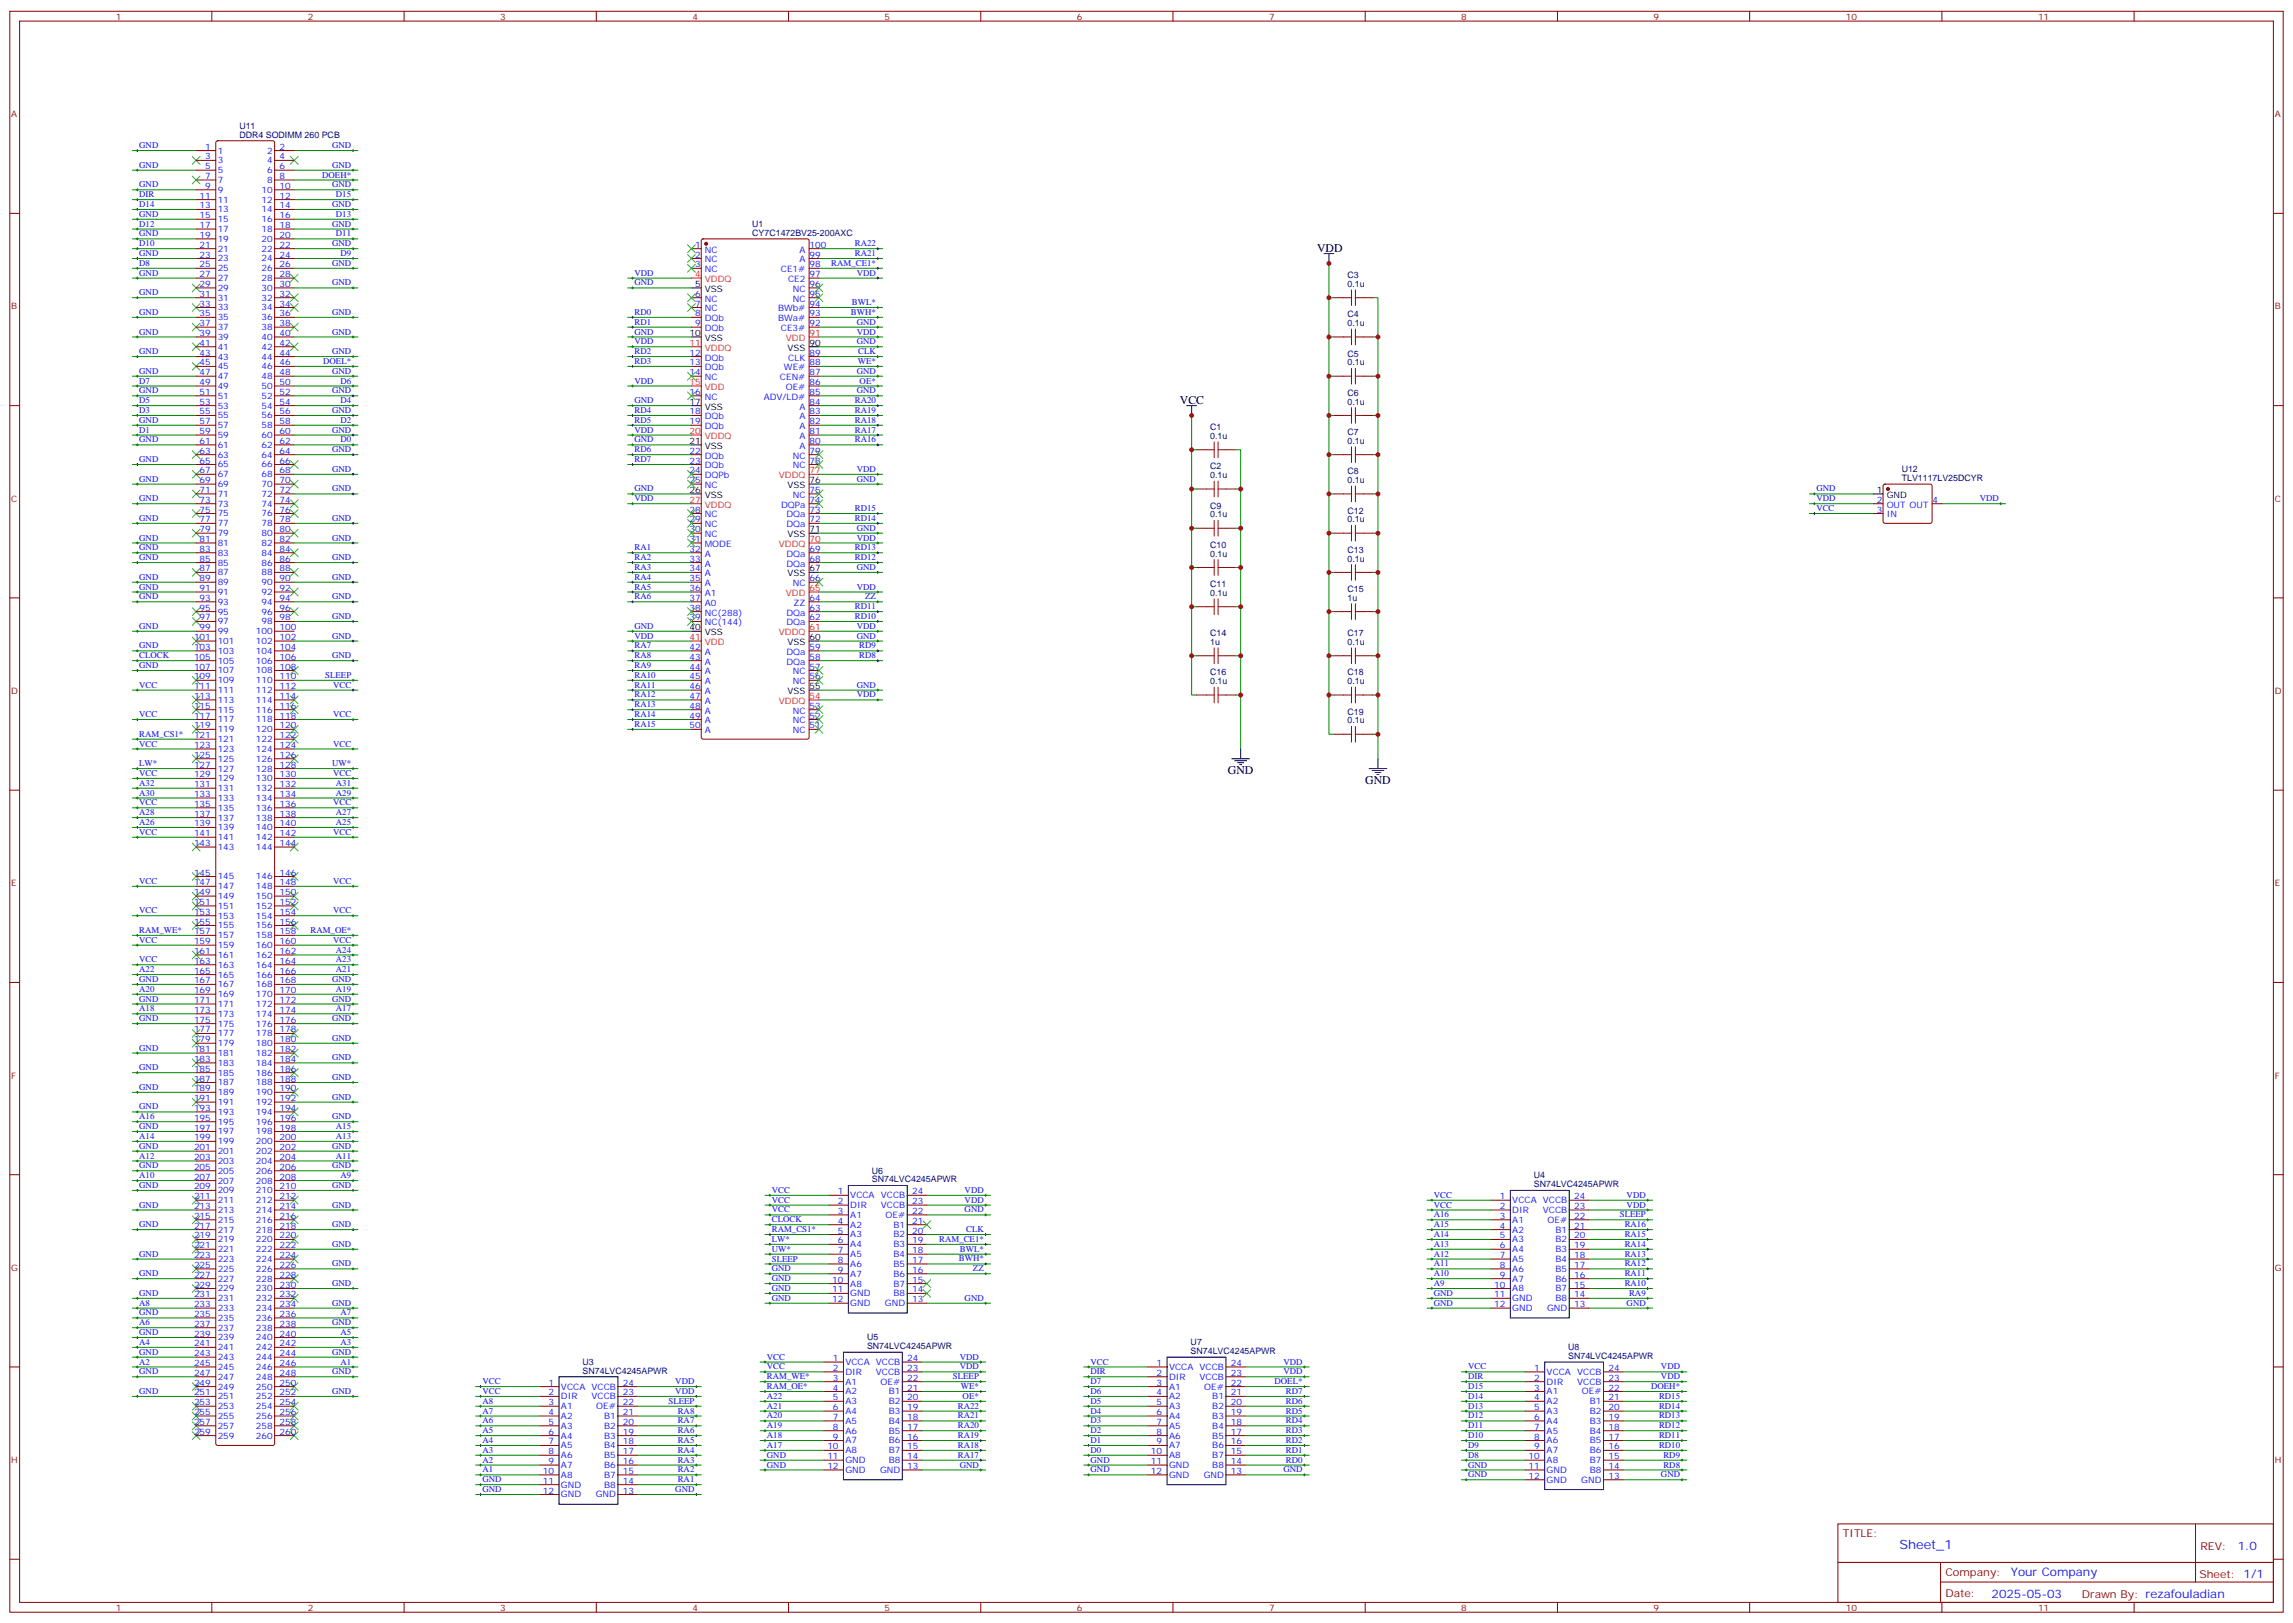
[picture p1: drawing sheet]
<svg xmlns="http://www.w3.org/2000/svg" width="825mm" height="584mm" viewBox="0 0 825 584" stroke-linecap="round" stroke-linejoin="round" font-family="sans-serif">
<defs><g id="words">
<text font-size="4.6" fill="#00f" x="683.2" y="557.1">Sheet_1</text>
<g font-size="4.2">
<text x="473.8" y="90.5">VDD</text>
<text x="424.4" y="145.2">VCC</text>
<text x="441.7" y="278.5">GND</text>
<text x="491.1" y="282">GND</text>
</g>
<g font-size="4.2" fill="#00f">
<text x="804.9" y="557.3">1.0</text>
<text x="723.3" y="566.9">Your Company</text>
<text x="716.4" y="574.7">2025-05-03</text>
</g>
<g font-size="3.9" fill="#800">
<text x="662.9" y="552.6">TITLE:</text>
<text x="791.5" y="557.3">REV:</text>
<text x="699.8" y="566.8">Company:</text>
<text x="791.1" y="567.4">Sheet: 1/1</text>
<text x="699.8" y="574.5">Date:</text>
<text x="748.8" y="574.6">Drawn By: rezafouladian</text>
</g>
<g font-size="3.2" fill="#800">
<text x="41.6" y="7.1">1</text>
<text x="110.8" y="7.1">2</text>
<text x="179.9" y="7.1">3</text>
<text x="249.1" y="7.1">4</text>
<text x="318.2" y="7.1">5</text>
<text x="387.3" y="7.1">6</text>
<text x="456.5" y="7.1">7</text>
<text x="525.6" y="7.1">8</text>
<text x="594.8" y="7.1">9</text>
<text x="663.9" y="7.1">10</text>
<text x="733.1" y="7.1">11</text>
<text x="4.1" y="42.2">A</text>
<text x="818.3" y="42.2">A</text>
<text x="4.1" y="111.3">B</text>
<text x="818.3" y="111.3">B</text>
<text x="4.1" y="180.4">C</text>
<text x="818.3" y="180.4">C</text>
<text x="4.1" y="249.6">D</text>
<text x="818.3" y="249.6">D</text>
<text x="4.1" y="318.7">E</text>
<text x="818.3" y="318.7">E</text>
<text x="4.1" y="387.9">F</text>
<text x="818.3" y="387.9">F</text>
<text x="4.1" y="457">G</text>
<text x="818.3" y="457">G</text>
<text x="4.1" y="526.2">H</text>
<text x="818.3" y="526.2">H</text>
<text x="41.6" y="579.3">1</text>
<text x="110.8" y="579.3">2</text>
<text x="179.9" y="579.3">3</text>
<text x="249.1" y="579.3">4</text>
<text x="318.2" y="579.3">5</text>
<text x="387.3" y="579.3">6</text>
<text x="456.5" y="579.3">7</text>
<text x="525.6" y="579.3">8</text>
<text x="594.8" y="579.3">9</text>
<text x="663.9" y="579.3">10</text>
<text x="733.1" y="579.3">11</text>
</g>
<g font-size="3.2" fill="#000080">
<text x="86.1" y="46.3">U11</text>
<text x="86.1" y="49.6">DDR4 SODIMM 260 PCB</text>
<text x="270.6" y="81.5">U1</text>
<text x="270.6" y="84.7">CY7C1472BV25-200AXC</text>
<text x="484.7" y="100">C3</text>
<text x="484.7" y="103.2">0.1u</text>
<text x="484.7" y="117.3">0.1u</text>
<text x="484.7" y="114.1">C4</text>
<text x="484.7" y="131.4">0.1u</text>
<text x="484.7" y="128.2">C5</text>
<text x="484.7" y="142.3">C6</text>
<text x="484.7" y="145.5">0.1u</text>
<text x="435.3" y="154.7">C1</text>
<text x="435.3" y="157.9">0.1u</text>
<text x="484.7" y="159.6">0.1u</text>
<text x="484.7" y="156.5">C7</text>
<text x="435.3" y="172">0.1u</text>
<text x="435.3" y="168.8">C2</text>
<text x="484.7" y="173.7">0.1u</text>
<text x="484.7" y="170.6">C8</text>
<text x="684" y="173">TLV1117LV25DCYR</text>
<text x="684" y="169.8">U12</text>
<text x="435.3" y="182.9">C9</text>
<text x="484.7" y="184.7">C12</text>
<text x="435.3" y="186.1">0.1u</text>
<text x="484.7" y="187.9">0.1u</text>
<text x="435.3" y="197">C10</text>
<text x="435.3" y="200.2">0.1u</text>
<text x="484.7" y="202">0.1u</text>
<text x="484.7" y="198.8">C13</text>
<text x="435.3" y="214.3">0.1u</text>
<text x="435.3" y="211.1">C11</text>
<text x="484.7" y="212.7">C15</text>
<text x="484.7" y="216.1">1u</text>
<text x="435.3" y="232">1u</text>
<text x="435.3" y="228.6">C14</text>
<text x="484.7" y="232">0.1u</text>
<text x="484.7" y="228.8">C17</text>
<text x="435.3" y="242.9">C16</text>
<text x="484.7" y="242.9">C18</text>
<text x="435.3" y="246.1">0.1u</text>
<text x="484.7" y="246.1">0.1u</text>
<text x="484.7" y="257">C19</text>
<text x="484.7" y="260.2">0.1u</text>
<text x="313.6" y="425.2">SN74LVC4245APWR</text>
<text x="313.6" y="422.1">U6</text>
<text x="551.8" y="423.8">U4</text>
<text x="551.8" y="426.9">SN74LVC4245APWR</text>
<text x="311.9" y="485.2">SN74LVC4245APWR</text>
<text x="311.9" y="482">U5</text>
<text x="428.3" y="483.8">U7</text>
<text x="564.1" y="485.6">U8</text>
<text x="209.6" y="490.8">U3</text>
<text x="428.3" y="486.9">SN74LVC4245APWR</text>
<text x="564.1" y="488.7">SN74LVC4245APWR</text>
<text x="209.6" y="494">SN74LVC4245APWR</text>
</g>
<g font-size="3.2" fill="#00f">
<text x="50.1" y="53.3">GND</text>
<text x="73.8" y="53.8">1</text>
<text x="100.5" y="53.8">2</text>
<text x="119.4" y="53.3">GND</text>
<text x="73.8" y="57.3">3</text>
<text x="78.3" y="58.7">3</text>
<text x="78.3" y="55.2">1</text>
<text x="96.1" y="58.7">4</text>
<text x="96.1" y="55.2">2</text>
<text x="100.5" y="57.3">4</text>
<text x="50.1" y="60.3">GND</text>
<text x="73.8" y="64.4">7</text>
<text x="73.8" y="60.9">5</text>
<text x="78.3" y="65.8">7</text>
<text x="78.3" y="62.3">5</text>
<text x="96.1" y="65.8">8</text>
<text x="96.1" y="62.3">6</text>
<text x="100.5" y="64.4">8</text>
<text x="100.5" y="60.9">6</text>
<text x="115.9" y="63.9">DOEH*</text>
<text x="119.4" y="60.3">GND</text>
<text x="50.1" y="67.4">GND</text>
<text x="50.1" y="70.9">DIR</text>
<text x="71.8" y="71.4">11</text>
<text x="73.8" y="67.9">9</text>
<text x="78.3" y="69.3">9</text>
<text x="94" y="69.3">10</text>
<text x="100.5" y="71.4">12</text>
<text x="100.5" y="67.9">10</text>
<text x="119.4" y="67.4">GND</text>
<text x="120.8" y="70.9">D15</text>
<text x="50.1" y="78">GND</text>
<text x="50.1" y="74.4">D14</text>
<text x="71.8" y="75">13</text>
<text x="78.3" y="76.4">13</text>
<text x="78.3" y="72.8">11</text>
<text x="94" y="76.4">14</text>
<text x="94" y="72.8">12</text>
<text x="100.5" y="75">14</text>
<text x="119.4" y="74.4">GND</text>
<text x="120.8" y="78">D13</text>
<text x="50.1" y="81.5">D12</text>
<text x="71.8" y="82">17</text>
<text x="71.8" y="78.5">15</text>
<text x="78.3" y="83.4">17</text>
<text x="78.3" y="79.9">15</text>
<text x="94" y="83.4">18</text>
<text x="94" y="79.9">16</text>
<text x="100.5" y="82">18</text>
<text x="100.5" y="78.5">16</text>
<text x="119.4" y="81.5">GND</text>
<text x="50.1" y="85">GND</text>
<text x="50.1" y="88.5">D10</text>
<text x="71.8" y="89.1">21</text>
<text x="71.8" y="85.5">19</text>
<text x="78.3" y="87">19</text>
<text x="94" y="87">20</text>
<text x="100.5" y="89.1">22</text>
<text x="100.5" y="85.5">20</text>
<text x="119.4" y="88.5">GND</text>
<text x="120.8" y="85">D11</text>
<text x="250" y="89.1">1</text>
<text x="291.2" y="89.1">100</text>
<text x="307.5" y="88.5">RA22</text>
<text x="50.1" y="92.1">GND</text>
<text x="50.1" y="95.6">D8</text>
<text x="71.8" y="92.6">23</text>
<text x="78.3" y="94">23</text>
<text x="78.3" y="90.5">21</text>
<text x="94" y="94">24</text>
<text x="94" y="90.5">22</text>
<text x="100.5" y="92.6">24</text>
<text x="119.4" y="95.6">GND</text>
<text x="122.4" y="92.1">D9</text>
<text x="250" y="92.6">2</text>
<text x="253.5" y="94.4">NC</text>
<text x="253.5" y="90.8">NC</text>
<text x="287.6" y="90.8">A</text>
<text x="287.6" y="94.4">A</text>
<text x="291.2" y="92.6">99</text>
<text x="299" y="95.6">RAM_CE1*</text>
<text x="307.5" y="92.1">RA21</text>
<text x="50.1" y="99.1">GND</text>
<text x="71.8" y="99.7">27</text>
<text x="71.8" y="96.1">25</text>
<text x="78.3" y="101.1">27</text>
<text x="78.3" y="97.5">25</text>
<text x="94" y="101.1">28</text>
<text x="94" y="97.5">26</text>
<text x="100.5" y="99.7">28</text>
<text x="100.5" y="96.1">26</text>
<text x="228.2" y="99.1">VDD</text>
<text x="250" y="96.1">3</text>
<text x="253.5" y="97.9">NC</text>
<text x="280.9" y="97.9">CE1#</text>
<text x="283.5" y="101.4">CE2</text>
<text x="291.2" y="96.1">98</text>
<text x="291.2" y="99.7">97</text>
<text x="308.2" y="99.1">VDD</text>
<text x="50.1" y="106.2">GND</text>
<text x="71.8" y="106.7">31</text>
<text x="71.8" y="103.2">29</text>
<text x="78.3" y="104.6">29</text>
<text x="94" y="104.6">30</text>
<text x="100.5" y="106.7">32</text>
<text x="100.5" y="103.2">30</text>
<text x="119.4" y="102.7">GND</text>
<text x="228.2" y="102.7">GND</text>
<text x="250" y="106.7">6</text>
<text x="285.1" y="105">NC</text>
<text x="291.2" y="103.2">96</text>
<text x="291.2" y="106.7">95</text>
<text x="50.1" y="113.2">GND</text>
<text x="71.8" y="113.8">35</text>
<text x="71.8" y="110.2">33</text>
<text x="78.3" y="111.7">33</text>
<text x="78.3" y="108.1">31</text>
<text x="94" y="111.7">34</text>
<text x="94" y="108.1">32</text>
<text x="100.5" y="113.8">36</text>
<text x="100.5" y="110.2">34</text>
<text x="119.4" y="113.2">GND</text>
<text x="228.2" y="113.2">RD0</text>
<text x="250" y="113.8">8</text>
<text x="250" y="110.2">7</text>
<text x="253.5" y="112">NC</text>
<text x="253.5" y="108.5">NC</text>
<text x="279.8" y="112">BWb#</text>
<text x="285.1" y="108.5">NC</text>
<text x="291.2" y="110.2">94</text>
<text x="291.2" y="113.8">93</text>
<text x="306.1" y="113.2">BWH*</text>
<text x="306.4" y="109.7">BWL*</text>
<text x="71.8" y="117.3">37</text>
<text x="78.3" y="118.7">37</text>
<text x="78.3" y="115.2">35</text>
<text x="94" y="118.7">38</text>
<text x="94" y="115.2">36</text>
<text x="100.5" y="117.3">38</text>
<text x="228.2" y="116.8">RD1</text>
<text x="250" y="117.3">9</text>
<text x="253.5" y="119.1">DQb</text>
<text x="253.5" y="115.5">DQb</text>
<text x="279.9" y="115.5">BWa#</text>
<text x="280.9" y="119.1">CE3#</text>
<text x="291.2" y="117.3">92</text>
<text x="308.2" y="116.8">GND</text>
<text x="50.1" y="120.3">GND</text>
<text x="71.8" y="124.4">41</text>
<text x="71.8" y="120.8">39</text>
<text x="78.3" y="125.8">41</text>
<text x="78.3" y="122.2">39</text>
<text x="94" y="125.8">42</text>
<text x="94" y="122.2">40</text>
<text x="100.5" y="124.4">42</text>
<text x="100.5" y="120.8">40</text>
<text x="119.4" y="120.3">GND</text>
<text x="228.2" y="123.8">VDD</text>
<text x="228.2" y="120.3">GND</text>
<text x="308.2" y="120.3">VDD</text>
<text x="308.2" y="123.8">GND</text>
<text x="50.1" y="127.4">GND</text>
<text x="71.8" y="131.4">45</text>
<text x="71.8" y="127.9">43</text>
<text x="78.3" y="129.3">43</text>
<text x="94" y="129.3">44</text>
<text x="100.5" y="131.4">46</text>
<text x="100.5" y="127.9">44</text>
<text x="116.3" y="130.9">DOEL*</text>
<text x="119.4" y="127.4">GND</text>
<text x="228.2" y="130.9">RD3</text>
<text x="228.2" y="127.4">RD2</text>
<text x="248" y="131.4">13</text>
<text x="248" y="127.9">12</text>
<text x="253.5" y="129.6">DQb</text>
<text x="283.6" y="129.6">CLK</text>
<text x="291.2" y="127.9">89</text>
<text x="291.2" y="131.4">88</text>
<text x="308.5" y="130.9">WE*</text>
<text x="308.7" y="127.4">CLK</text>
<text x="50.1" y="134.4">GND</text>
<text x="50.1" y="137.9">D7</text>
<text x="71.8" y="134.9">47</text>
<text x="78.3" y="136.3">47</text>
<text x="78.3" y="132.8">45</text>
<text x="94" y="136.3">48</text>
<text x="94" y="132.8">46</text>
<text x="100.5" y="134.9">48</text>
<text x="119.4" y="134.4">GND</text>
<text x="122.4" y="137.9">D6</text>
<text x="228.2" y="137.9">VDD</text>
<text x="248" y="134.9">14</text>
<text x="253.5" y="136.7">NC</text>
<text x="253.5" y="133.2">DQb</text>
<text x="280.5" y="136.7">CEN#</text>
<text x="282" y="133.2">WE#</text>
<text x="291.2" y="134.9">87</text>
<text x="308.2" y="134.4">GND</text>
<text x="309.2" y="137.9">OE*</text>
<text x="50.1" y="141.5">GND</text>
<text x="71.8" y="142">51</text>
<text x="71.8" y="138.5">49</text>
<text x="78.3" y="143.4">51</text>
<text x="78.3" y="139.9">49</text>
<text x="94" y="143.4">52</text>
<text x="94" y="139.9">50</text>
<text x="100.5" y="142">52</text>
<text x="100.5" y="138.5">50</text>
<text x="119.4" y="141.5">GND</text>
<text x="248" y="142">16</text>
<text x="253.5" y="143.8">NC</text>
<text x="274.7" y="143.8">ADV/LD#</text>
<text x="282.6" y="140.2">OE#</text>
<text x="291.2" y="138.5">86</text>
<text x="291.2" y="142">85</text>
<text x="308.2" y="141.5">GND</text>
<text x="50.1" y="145">D5</text>
<text x="50.1" y="148.5">D3</text>
<text x="71.8" y="149">55</text>
<text x="71.8" y="145.5">53</text>
<text x="78.3" y="146.9">53</text>
<text x="94" y="146.9">54</text>
<text x="100.5" y="149">56</text>
<text x="100.5" y="145.5">54</text>
<text x="119.4" y="148.5">GND</text>
<text x="122.4" y="145">D4</text>
<text x="228.2" y="148.5">RD4</text>
<text x="228.2" y="145">GND</text>
<text x="248" y="149">18</text>
<text x="287.6" y="147.3">A</text>
<text x="291.2" y="145.5">84</text>
<text x="291.2" y="149">83</text>
<text x="307.5" y="145">RA20</text>
<text x="307.5" y="148.5">RA19</text>
<text x="50.1" y="152">GND</text>
<text x="50.1" y="155.6">D1</text>
<text x="71.8" y="152.6">57</text>
<text x="78.3" y="154">57</text>
<text x="78.3" y="150.5">55</text>
<text x="94" y="154">58</text>
<text x="94" y="150.5">56</text>
<text x="100.5" y="152.6">58</text>
<text x="119.4" y="155.6">GND</text>
<text x="122.4" y="152">D2</text>
<text x="228.2" y="152">RD5</text>
<text x="228.2" y="155.6">VDD</text>
<text x="248" y="152.6">19</text>
<text x="253.5" y="154.3">DQb</text>
<text x="253.5" y="150.8">DQb</text>
<text x="287.6" y="150.8">A</text>
<text x="287.6" y="154.3">A</text>
<text x="291.2" y="152.6">82</text>
<text x="307.5" y="152">RA18</text>
<text x="307.5" y="155.6">RA17</text>
<text x="50.1" y="159.1">GND</text>
<text x="71.8" y="159.6">61</text>
<text x="71.8" y="156.1">59</text>
<text x="78.3" y="161">61</text>
<text x="78.3" y="157.5">59</text>
<text x="94" y="161">62</text>
<text x="94" y="157.5">60</text>
<text x="100.5" y="159.6">62</text>
<text x="100.5" y="156.1">60</text>
<text x="122.4" y="159.1">D0</text>
<text x="228.2" y="159.1">GND</text>
<text x="287.6" y="157.9">A</text>
<text x="287.6" y="161.4">A</text>
<text x="291.2" y="156.1">81</text>
<text x="291.2" y="159.6">80</text>
<text x="307.5" y="159.1">RA16</text>
<text x="50.1" y="166.2">GND</text>
<text x="71.8" y="166.7">65</text>
<text x="71.8" y="163.2">63</text>
<text x="78.3" y="164.6">63</text>
<text x="94" y="164.6">64</text>
<text x="100.5" y="166.7">66</text>
<text x="100.5" y="163.2">64</text>
<text x="119.4" y="162.6">GND</text>
<text x="228.2" y="166.2">RD7</text>
<text x="228.2" y="162.6">RD6</text>
<text x="248" y="166.7">23</text>
<text x="248" y="163.2">22</text>
<text x="253.5" y="164.9">DQb</text>
<text x="285.1" y="164.9">NC</text>
<text x="291.2" y="163.2">79</text>
<text x="291.2" y="166.7">78</text>
<text x="50.1" y="173.2">GND</text>
<text x="71.8" y="173.7">69</text>
<text x="71.8" y="170.2">67</text>
<text x="78.3" y="171.6">67</text>
<text x="78.3" y="168.1">65</text>
<text x="94" y="171.6">68</text>
<text x="94" y="168.1">66</text>
<text x="100.5" y="173.7">70</text>
<text x="100.5" y="170.2">68</text>
<text x="119.4" y="169.7">GND</text>
<text x="248" y="173.7">25</text>
<text x="248" y="170.2">24</text>
<text x="253.5" y="172">DQPb</text>
<text x="253.5" y="168.5">DQb</text>
<text x="285.1" y="168.5">NC</text>
<text x="308.2" y="169.7">VDD</text>
<text x="308.2" y="173.2">GND</text>
<text x="71.8" y="177.3">71</text>
<text x="78.3" y="178.7">71</text>
<text x="78.3" y="175.2">69</text>
<text x="94" y="178.7">72</text>
<text x="94" y="175.2">70</text>
<text x="100.5" y="177.3">72</text>
<text x="119.4" y="176.7">GND</text>
<text x="228.2" y="176.7">GND</text>
<text x="253.5" y="175.5">NC</text>
<text x="285.1" y="179">NC</text>
<text x="291.2" y="177.3">75</text>
<text x="653.3" y="176.7">GND</text>
<text x="50.1" y="180.3">GND</text>
<text x="71.8" y="184.3">75</text>
<text x="71.8" y="180.8">73</text>
<text x="78.3" y="185.7">75</text>
<text x="78.3" y="182.2">73</text>
<text x="94" y="185.7">76</text>
<text x="94" y="182.2">74</text>
<text x="100.5" y="184.3">76</text>
<text x="100.5" y="180.8">74</text>
<text x="228.2" y="180.3">VDD</text>
<text x="248" y="184.3">28</text>
<text x="281" y="182.6">DQPa</text>
<text x="291.2" y="180.8">74</text>
<text x="291.2" y="184.3">73</text>
<text x="307.5" y="183.8">RD15</text>
<text x="653.3" y="180.3">VDD</text>
<text x="653.3" y="183.8">VCC</text>
<text x="675.1" y="180.8">2</text>
<text x="675.1" y="184.3">3</text>
<text x="678.6" y="182.6">OUT OUT</text>
<text x="695.1" y="180.8">4</text>
<text x="712.1" y="180.3">VDD</text>
<text x="50.1" y="187.3">GND</text>
<text x="71.8" y="191.4">79</text>
<text x="71.8" y="187.9">77</text>
<text x="78.3" y="189.3">77</text>
<text x="94" y="189.3">78</text>
<text x="100.5" y="191.4">80</text>
<text x="100.5" y="187.9">78</text>
<text x="119.4" y="187.3">GND</text>
<text x="248" y="191.4">30</text>
<text x="248" y="187.9">29</text>
<text x="253.5" y="189.6">NC</text>
<text x="253.5" y="186.1">NC</text>
<text x="282.9" y="186.1">DQa</text>
<text x="282.9" y="189.6">DQa</text>
<text x="291.2" y="187.9">72</text>
<text x="307.5" y="187.3">RD14</text>
<text x="308.2" y="190.9">GND</text>
<text x="678.6" y="186.1">IN</text>
<text x="50.1" y="194.4">GND</text>
<text x="50.1" y="197.9">GND</text>
<text x="71.8" y="194.9">81</text>
<text x="78.3" y="196.3">81</text>
<text x="78.3" y="192.8">79</text>
<text x="94" y="196.3">82</text>
<text x="94" y="192.8">80</text>
<text x="100.5" y="194.9">82</text>
<text x="119.4" y="194.4">GND</text>
<text x="228.2" y="197.9">RA1</text>
<text x="248" y="194.9">31</text>
<text x="253.5" y="196.7">MODE</text>
<text x="253.5" y="193.1">NC</text>
<text x="307.5" y="197.9">RD13</text>
<text x="308.2" y="194.4">VDD</text>
<text x="50.1" y="201.4">GND</text>
<text x="71.8" y="202">85</text>
<text x="71.8" y="198.4">83</text>
<text x="78.3" y="203.4">85</text>
<text x="78.3" y="199.8">83</text>
<text x="94" y="203.4">86</text>
<text x="94" y="199.8">84</text>
<text x="100.5" y="202">86</text>
<text x="100.5" y="198.4">84</text>
<text x="119.4" y="201.4">GND</text>
<text x="228.2" y="201.4">RA2</text>
<text x="248" y="202">33</text>
<text x="248" y="198.4">32</text>
<text x="253.5" y="203.7">A</text>
<text x="253.5" y="200.2">A</text>
<text x="282.9" y="200.2">DQa</text>
<text x="282.9" y="203.7">DQa</text>
<text x="291.2" y="198.4">69</text>
<text x="291.2" y="202">68</text>
<text x="307.5" y="201.4">RD12</text>
<text x="50.1" y="208.5">GND</text>
<text x="71.8" y="209">89</text>
<text x="71.8" y="205.5">87</text>
<text x="78.3" y="206.9">87</text>
<text x="94" y="206.9">88</text>
<text x="100.5" y="209">90</text>
<text x="100.5" y="205.5">88</text>
<text x="119.4" y="208.5">GND</text>
<text x="228.2" y="208.5">RA4</text>
<text x="228.2" y="205">RA3</text>
<text x="248" y="209">35</text>
<text x="248" y="205.5">34</text>
<text x="253.5" y="207.3">A</text>
<text x="291.2" y="209">66</text>
<text x="308.2" y="205">GND</text>
<text x="50.1" y="215.5">GND</text>
<text x="50.1" y="212">GND</text>
<text x="71.8" y="212.5">91</text>
<text x="78.3" y="214">91</text>
<text x="78.3" y="210.4">89</text>
<text x="94" y="214">92</text>
<text x="94" y="210.4">90</text>
<text x="100.5" y="212.5">92</text>
<text x="119.4" y="215.5">GND</text>
<text x="228.2" y="215.5">RA6</text>
<text x="228.2" y="212">RA5</text>
<text x="248" y="212.5">36</text>
<text x="253.5" y="214.3">A1</text>
<text x="253.5" y="210.8">A</text>
<text x="285.1" y="210.8">NC</text>
<text x="308.2" y="212">VDD</text>
<text x="311.2" y="215.5">ZZ</text>
<text x="71.8" y="219.6">95</text>
<text x="71.8" y="216.1">93</text>
<text x="78.3" y="221">95</text>
<text x="78.3" y="217.5">93</text>
<text x="94" y="221">96</text>
<text x="94" y="217.5">94</text>
<text x="100.5" y="219.6">96</text>
<text x="100.5" y="216.1">94</text>
<text x="248" y="219.6">38</text>
<text x="248" y="216.1">37</text>
<text x="253.5" y="221.4">NC(288)</text>
<text x="253.5" y="217.8">A0</text>
<text x="282.9" y="221.4">DQa</text>
<text x="285.4" y="217.8">ZZ</text>
<text x="291.2" y="216.1">64</text>
<text x="291.2" y="219.6">63</text>
<text x="307.5" y="219.1">RD11</text>
<text x="50.1" y="226.1">GND</text>
<text x="71.8" y="226.7">99</text>
<text x="71.8" y="223.1">97</text>
<text x="78.3" y="224.5">97</text>
<text x="94" y="224.5">98</text>
<text x="100.5" y="226.7">100</text>
<text x="100.5" y="223.1">98</text>
<text x="119.4" y="222.6">GND</text>
<text x="228.2" y="226.1">GND</text>
<text x="248" y="223.1">39</text>
<text x="253.5" y="224.9">NC(144)</text>
<text x="282.9" y="224.9">DQa</text>
<text x="291.2" y="223.1">62</text>
<text x="307.5" y="222.6">RD10</text>
<text x="308.2" y="226.1">VDD</text>
<text x="50.1" y="233.2">GND</text>
<text x="69.8" y="233.7">103</text>
<text x="69.8" y="230.2">101</text>
<text x="78.3" y="231.6">101</text>
<text x="78.3" y="228.1">99</text>
<text x="92" y="231.6">102</text>
<text x="92" y="228.1">100</text>
<text x="100.5" y="233.7">104</text>
<text x="100.5" y="230.2">102</text>
<text x="119.4" y="229.7">GND</text>
<text x="228.2" y="233.2">RA7</text>
<text x="228.2" y="229.7">VDD</text>
<text x="248" y="233.7">42</text>
<text x="291.2" y="233.7">59</text>
<text x="308.2" y="229.7">GND</text>
<text x="309.1" y="233.2">RD9</text>
<text x="50.1" y="236.7">CLOCK</text>
<text x="69.8" y="237.2">105</text>
<text x="78.3" y="238.7">105</text>
<text x="78.3" y="235.1">103</text>
<text x="92" y="238.7">106</text>
<text x="92" y="235.1">104</text>
<text x="100.5" y="237.2">106</text>
<text x="119.4" y="236.7">GND</text>
<text x="228.2" y="236.7">RA8</text>
<text x="248" y="237.2">43</text>
<text x="253.5" y="239">A</text>
<text x="253.5" y="235.5">A</text>
<text x="282.9" y="235.5">DQa</text>
<text x="282.9" y="239">DQa</text>
<text x="291.2" y="237.2">58</text>
<text x="309.1" y="236.7">RD8</text>
<text x="50.1" y="240.2">GND</text>
<text x="69.8" y="244.3">109</text>
<text x="69.8" y="240.8">107</text>
<text x="78.3" y="245.7">109</text>
<text x="78.3" y="242.2">107</text>
<text x="92" y="245.7">110</text>
<text x="92" y="242.2">108</text>
<text x="100.5" y="244.3">110</text>
<text x="100.5" y="240.8">108</text>
<text x="117" y="243.8">SLEEP</text>
<text x="228.2" y="243.8">RA10</text>
<text x="228.2" y="240.2">RA9</text>
<text x="248" y="244.3">45</text>
<text x="248" y="240.8">44</text>
<text x="253.5" y="242.5">A</text>
<text x="285.1" y="242.5">NC</text>
<text x="291.2" y="240.8">57</text>
<text x="291.2" y="244.3">56</text>
<text x="50.1" y="247.3">VCC</text>
<text x="69.8" y="251.4">113</text>
<text x="69.8" y="247.8">111</text>
<text x="78.3" y="249.2">111</text>
<text x="92" y="249.2">112</text>
<text x="100.5" y="251.4">114</text>
<text x="100.5" y="247.8">112</text>
<text x="119.8" y="247.3">VCC</text>
<text x="228.2" y="250.8">RA12</text>
<text x="228.2" y="247.3">RA11</text>
<text x="248" y="251.4">47</text>
<text x="248" y="247.8">46</text>
<text x="253.5" y="249.6">A</text>
<text x="253.5" y="246.1">A</text>
<text x="285.1" y="246.1">NC</text>
<text x="308.2" y="250.8">VDD</text>
<text x="308.2" y="247.3">GND</text>
<text x="50.1" y="257.9">VCC</text>
<text x="69.8" y="254.9">115</text>
<text x="78.3" y="256.3">115</text>
<text x="78.3" y="252.8">113</text>
<text x="92" y="256.3">116</text>
<text x="92" y="252.8">114</text>
<text x="100.5" y="254.9">116</text>
<text x="119.8" y="257.9">VCC</text>
<text x="228.2" y="257.9">RA14</text>
<text x="228.2" y="254.4">RA13</text>
<text x="248" y="254.9">48</text>
<text x="253.5" y="256.6">A</text>
<text x="253.5" y="253.1">A</text>
<text x="285.1" y="256.6">NC</text>
<text x="291.2" y="254.9">53</text>
<text x="69.8" y="261.9">119</text>
<text x="69.8" y="258.4">117</text>
<text x="78.3" y="263.3">119</text>
<text x="78.3" y="259.8">117</text>
<text x="92" y="263.3">120</text>
<text x="92" y="259.8">118</text>
<text x="100.5" y="261.9">120</text>
<text x="100.5" y="258.4">118</text>
<text x="228.2" y="261.4">RA15</text>
<text x="248" y="261.9">50</text>
<text x="248" y="258.4">49</text>
<text x="253.5" y="263.7">A</text>
<text x="253.5" y="260.2">A</text>
<text x="285.1" y="260.2">NC</text>
<text x="285.1" y="263.7">NC</text>
<text x="291.2" y="258.4">52</text>
<text x="291.2" y="261.9">51</text>
<text x="50.1" y="268.5">VCC</text>
<text x="50.1" y="264.9">RAM_CS1*</text>
<text x="69.8" y="269">123</text>
<text x="69.8" y="265.5">121</text>
<text x="78.3" y="266.9">121</text>
<text x="92" y="266.9">122</text>
<text x="100.5" y="269">124</text>
<text x="100.5" y="265.5">122</text>
<text x="119.8" y="268.5">VCC</text>
<text x="50.1" y="275.5">LW*</text>
<text x="69.8" y="272.5">125</text>
<text x="78.3" y="273.9">125</text>
<text x="78.3" y="270.4">123</text>
<text x="92" y="273.9">126</text>
<text x="92" y="270.4">124</text>
<text x="100.5" y="272.5">126</text>
<text x="119.4" y="275.5">UW*</text>
<text x="50.1" y="279">VCC</text>
<text x="69.8" y="279.6">129</text>
<text x="69.8" y="276">127</text>
<text x="78.3" y="281">129</text>
<text x="78.3" y="277.5">127</text>
<text x="92" y="281">130</text>
<text x="92" y="277.5">128</text>
<text x="100.5" y="279.6">130</text>
<text x="100.5" y="276">128</text>
<text x="119.8" y="279">VCC</text>
<text x="50.1" y="286.1">A30</text>
<text x="50.1" y="282.6">A32</text>
<text x="69.8" y="286.6">133</text>
<text x="69.8" y="283.1">131</text>
<text x="78.3" y="284.5">131</text>
<text x="92" y="284.5">132</text>
<text x="100.5" y="286.6">134</text>
<text x="100.5" y="283.1">132</text>
<text x="120.8" y="286.1">A29</text>
<text x="120.8" y="282.6">A31</text>
<text x="50.1" y="289.6">VCC</text>
<text x="50.1" y="293.2">A28</text>
<text x="69.8" y="293.7">137</text>
<text x="69.8" y="290.2">135</text>
<text x="78.3" y="291.6">135</text>
<text x="78.3" y="288">133</text>
<text x="92" y="291.6">136</text>
<text x="92" y="288">134</text>
<text x="100.5" y="293.7">138</text>
<text x="100.5" y="290.2">136</text>
<text x="119.8" y="289.6">VCC</text>
<text x="120.8" y="293.2">A27</text>
<text x="50.1" y="296.7">A26</text>
<text x="69.8" y="297.2">139</text>
<text x="78.3" y="298.6">139</text>
<text x="78.3" y="295.1">137</text>
<text x="92" y="298.6">140</text>
<text x="92" y="295.1">138</text>
<text x="100.5" y="297.2">140</text>
<text x="120.8" y="296.7">A25</text>
<text x="50.1" y="300.2">VCC</text>
<text x="69.8" y="304.3">143</text>
<text x="69.8" y="300.7">141</text>
<text x="78.3" y="305.7">143</text>
<text x="78.3" y="302.2">141</text>
<text x="92" y="305.7">144</text>
<text x="92" y="302.2">142</text>
<text x="100.5" y="304.3">144</text>
<text x="100.5" y="300.7">142</text>
<text x="119.8" y="300.2">VCC</text>
<text x="50.1" y="317.9">VCC</text>
<text x="69.8" y="314.9">145</text>
<text x="78.3" y="316.3">145</text>
<text x="92" y="316.3">146</text>
<text x="100.5" y="314.9">146</text>
<text x="119.8" y="317.9">VCC</text>
<text x="69.8" y="321.9">149</text>
<text x="69.8" y="318.4">147</text>
<text x="78.3" y="323.3">149</text>
<text x="78.3" y="319.8">147</text>
<text x="92" y="323.3">150</text>
<text x="92" y="319.8">148</text>
<text x="100.5" y="321.9">150</text>
<text x="100.5" y="318.4">148</text>
<text x="50.1" y="328.4">VCC</text>
<text x="69.8" y="329">153</text>
<text x="69.8" y="325.4">151</text>
<text x="78.3" y="326.8">151</text>
<text x="92" y="326.8">152</text>
<text x="100.5" y="329">154</text>
<text x="100.5" y="325.4">152</text>
<text x="119.8" y="328.4">VCC</text>
<text x="50.1" y="335.5">RAM_WE*</text>
<text x="69.8" y="332.5">155</text>
<text x="78.3" y="333.9">155</text>
<text x="78.3" y="330.4">153</text>
<text x="92" y="333.9">156</text>
<text x="92" y="330.4">154</text>
<text x="100.5" y="332.5">156</text>
<text x="111.7" y="335.5">RAM_OE*</text>
<text x="50.1" y="339">VCC</text>
<text x="69.8" y="339.5">159</text>
<text x="69.8" y="336">157</text>
<text x="78.3" y="341">159</text>
<text x="78.3" y="337.4">157</text>
<text x="92" y="341">160</text>
<text x="92" y="337.4">158</text>
<text x="100.5" y="339.5">160</text>
<text x="100.5" y="336">158</text>
<text x="119.8" y="339">VCC</text>
<text x="50.1" y="346.1">VCC</text>
<text x="69.8" y="346.6">163</text>
<text x="69.8" y="343.1">161</text>
<text x="78.3" y="344.5">161</text>
<text x="92" y="344.5">162</text>
<text x="100.5" y="346.6">164</text>
<text x="100.5" y="343.1">162</text>
<text x="120.8" y="346.1">A23</text>
<text x="120.8" y="342.5">A24</text>
<text x="50.1" y="353.1">GND</text>
<text x="50.1" y="349.6">A22</text>
<text x="69.8" y="353.7">167</text>
<text x="69.8" y="350.1">165</text>
<text x="78.3" y="351.5">165</text>
<text x="78.3" y="348">163</text>
<text x="92" y="351.5">166</text>
<text x="92" y="348">164</text>
<text x="100.5" y="353.7">168</text>
<text x="100.5" y="350.1">166</text>
<text x="119.4" y="353.1">GND</text>
<text x="120.8" y="349.6">A21</text>
<text x="50.1" y="356.7">A20</text>
<text x="69.8" y="357.2">169</text>
<text x="78.3" y="358.6">169</text>
<text x="78.3" y="355.1">167</text>
<text x="92" y="358.6">170</text>
<text x="92" y="355.1">168</text>
<text x="100.5" y="357.2">170</text>
<text x="120.8" y="356.7">A19</text>
<text x="50.1" y="360.2">GND</text>
<text x="50.1" y="363.7">A18</text>
<text x="69.8" y="364.2">173</text>
<text x="69.8" y="360.7">171</text>
<text x="78.3" y="365.7">173</text>
<text x="78.3" y="362.1">171</text>
<text x="92" y="365.7">174</text>
<text x="92" y="362.1">172</text>
<text x="100.5" y="364.2">174</text>
<text x="100.5" y="360.7">172</text>
<text x="119.4" y="360.2">GND</text>
<text x="120.8" y="363.7">A17</text>
<text x="50.1" y="367.2">GND</text>
<text x="69.8" y="371.3">177</text>
<text x="69.8" y="367.8">175</text>
<text x="78.3" y="369.2">175</text>
<text x="92" y="369.2">176</text>
<text x="100.5" y="371.3">178</text>
<text x="100.5" y="367.8">176</text>
<text x="119.4" y="367.2">GND</text>
<text x="50.1" y="377.8">GND</text>
<text x="69.8" y="374.8">179</text>
<text x="78.3" y="376.2">179</text>
<text x="78.3" y="372.7">177</text>
<text x="92" y="376.2">180</text>
<text x="92" y="372.7">178</text>
<text x="100.5" y="374.8">180</text>
<text x="119.4" y="374.3">GND</text>
<text x="69.8" y="381.9">183</text>
<text x="69.8" y="378.4">181</text>
<text x="78.3" y="383.3">183</text>
<text x="78.3" y="379.8">181</text>
<text x="92" y="383.3">184</text>
<text x="92" y="379.8">182</text>
<text x="100.5" y="381.9">184</text>
<text x="100.5" y="378.4">182</text>
<text x="119.4" y="381.4">GND</text>
<text x="50.1" y="384.9">GND</text>
<text x="69.8" y="388.9">187</text>
<text x="69.8" y="385.4">185</text>
<text x="78.3" y="386.8">185</text>
<text x="92" y="386.8">186</text>
<text x="100.5" y="388.9">188</text>
<text x="100.5" y="385.4">186</text>
<text x="119.4" y="388.4">GND</text>
<text x="50.1" y="391.9">GND</text>
<text x="69.8" y="396">191</text>
<text x="69.8" y="392.5">189</text>
<text x="78.3" y="393.9">189</text>
<text x="78.3" y="390.3">187</text>
<text x="92" y="393.9">190</text>
<text x="92" y="390.3">188</text>
<text x="100.5" y="396">192</text>
<text x="100.5" y="392.5">190</text>
<text x="119.4" y="395.5">GND</text>
<text x="50.1" y="399">GND</text>
<text x="69.8" y="399.5">193</text>
<text x="78.3" y="400.9">193</text>
<text x="78.3" y="397.4">191</text>
<text x="92" y="400.9">194</text>
<text x="92" y="397.4">192</text>
<text x="100.5" y="399.5">194</text>
<text x="50.1" y="406">GND</text>
<text x="50.1" y="402.5">A16</text>
<text x="69.8" y="406.6">197</text>
<text x="69.8" y="403">195</text>
<text x="78.3" y="408">197</text>
<text x="78.3" y="404.5">195</text>
<text x="92" y="408">198</text>
<text x="92" y="404.5">196</text>
<text x="100.5" y="406.6">198</text>
<text x="100.5" y="403">196</text>
<text x="119.4" y="402.5">GND</text>
<text x="120.8" y="406">A15</text>
<text x="50.1" y="413.1">GND</text>
<text x="50.1" y="409.6">A14</text>
<text x="69.8" y="413.6">201</text>
<text x="69.8" y="410.1">199</text>
<text x="78.3" y="411.5">199</text>
<text x="92" y="411.5">200</text>
<text x="100.5" y="413.6">202</text>
<text x="100.5" y="410.1">200</text>
<text x="119.4" y="413.1">GND</text>
<text x="120.8" y="409.6">A13</text>
<text x="50.1" y="416.6">A12</text>
<text x="69.8" y="417.2">203</text>
<text x="78.3" y="418.6">203</text>
<text x="78.3" y="415">201</text>
<text x="92" y="418.6">204</text>
<text x="92" y="415">202</text>
<text x="100.5" y="417.2">204</text>
<text x="120.8" y="416.6">A11</text>
<text x="50.1" y="420.2">GND</text>
<text x="50.1" y="423.7">A10</text>
<text x="69.8" y="424.2">207</text>
<text x="69.8" y="420.7">205</text>
<text x="78.3" y="425.6">207</text>
<text x="78.3" y="422.1">205</text>
<text x="92" y="425.6">208</text>
<text x="92" y="422.1">206</text>
<text x="100.5" y="424.2">208</text>
<text x="100.5" y="420.7">206</text>
<text x="119.4" y="420.2">GND</text>
<text x="122.4" y="423.7">A9</text>
<text x="50.1" y="427.2">GND</text>
<text x="69.8" y="431.3">211</text>
<text x="69.8" y="427.7">209</text>
<text x="78.3" y="429.2">209</text>
<text x="92" y="429.2">210</text>
<text x="100.5" y="431.3">212</text>
<text x="100.5" y="427.7">210</text>
<text x="119.4" y="427.2">GND</text>
<text x="277.6" y="429">VCC</text>
<text x="301.4" y="429.5">1</text>
<text x="305.9" y="430.9">VCCA VCCB</text>
<text x="328.1" y="429.5">24</text>
<text x="347" y="429">VDD</text>
<text x="515.8" y="430.7">VCC</text>
<text x="539.5" y="431.3">1</text>
<text x="566.2" y="431.3">24</text>
<text x="585.1" y="430.7">VDD</text>
<text x="50.1" y="434.3">GND</text>
<text x="69.8" y="434.8">213</text>
<text x="78.3" y="436.2">213</text>
<text x="78.3" y="432.7">211</text>
<text x="92" y="436.2">214</text>
<text x="92" y="432.7">212</text>
<text x="100.5" y="434.8">214</text>
<text x="119.4" y="434.3">GND</text>
<text x="277.6" y="432.5">VCC</text>
<text x="277.6" y="436">VCC</text>
<text x="301.4" y="433">2</text>
<text x="301.4" y="436.6">3</text>
<text x="305.9" y="434.4">DIR</text>
<text x="305.9" y="438">A1</text>
<text x="316.8" y="434.4">VCCB</text>
<text x="318.5" y="438">OE#</text>
<text x="328.1" y="436.6">22</text>
<text x="328.1" y="433">23</text>
<text x="347" y="432.5">VDD</text>
<text x="347" y="436">GND</text>
<text x="515.8" y="437.8">A16</text>
<text x="515.8" y="434.3">VCC</text>
<text x="539.5" y="434.8">2</text>
<text x="544" y="432.7">VCCA VCCB</text>
<text x="544" y="436.2">DIR</text>
<text x="555" y="436.2">VCCB</text>
<text x="566.2" y="434.8">23</text>
<text x="582.7" y="437.8">SLEEP</text>
<text x="585.1" y="434.3">VDD</text>
<text x="50.1" y="441.3">GND</text>
<text x="69.8" y="441.9">217</text>
<text x="69.8" y="438.3">215</text>
<text x="78.3" y="443.3">217</text>
<text x="78.3" y="439.7">215</text>
<text x="92" y="443.3">218</text>
<text x="92" y="439.7">216</text>
<text x="100.5" y="441.9">218</text>
<text x="100.5" y="438.3">216</text>
<text x="119.4" y="441.3">GND</text>
<text x="277.6" y="443.1">RAM_CS1*</text>
<text x="277.6" y="439.6">CLOCK</text>
<text x="301.4" y="440.1">4</text>
<text x="301.4" y="443.6">5</text>
<text x="305.9" y="441.5">A2</text>
<text x="321.4" y="441.5">B1</text>
<text x="328.1" y="443.6">20</text>
<text x="328.1" y="440.1">21</text>
<text x="347.5" y="443.1">CLK</text>
<text x="515.8" y="441.3">A15</text>
<text x="539.5" y="438.3">3</text>
<text x="539.5" y="441.9">4</text>
<text x="544" y="439.7">A1</text>
<text x="544" y="443.3">A2</text>
<text x="556.6" y="439.7">OE#</text>
<text x="559.5" y="443.3">B1</text>
<text x="566.2" y="441.9">21</text>
<text x="566.2" y="438.3">22</text>
<text x="584.4" y="441.3">RA16</text>
<text x="69.8" y="448.9">221</text>
<text x="69.8" y="445.4">219</text>
<text x="78.3" y="446.8">219</text>
<text x="92" y="446.8">220</text>
<text x="100.5" y="448.9">222</text>
<text x="100.5" y="445.4">220</text>
<text x="119.4" y="448.4">GND</text>
<text x="277.6" y="446.6">LW*</text>
<text x="301.4" y="447.1">6</text>
<text x="305.9" y="445">A3</text>
<text x="305.9" y="448.6">A4</text>
<text x="321.4" y="448.6">B3</text>
<text x="321.4" y="445">B2</text>
<text x="328.1" y="447.1">19</text>
<text x="337.8" y="446.6">RAM_CE1*</text>
<text x="515.8" y="448.4">A13</text>
<text x="515.8" y="444.9">A14</text>
<text x="539.5" y="445.4">5</text>
<text x="539.5" y="448.9">6</text>
<text x="544" y="446.8">A3</text>
<text x="559.5" y="446.8">B2</text>
<text x="566.2" y="448.9">19</text>
<text x="566.2" y="445.4">20</text>
<text x="584.4" y="444.9">RA15</text>
<text x="584.4" y="448.4">RA14</text>
<text x="50.1" y="451.9">GND</text>
<text x="69.8" y="456">225</text>
<text x="69.8" y="452.4">223</text>
<text x="78.3" y="453.8">223</text>
<text x="78.3" y="450.3">221</text>
<text x="92" y="453.8">224</text>
<text x="92" y="450.3">222</text>
<text x="100.5" y="456">226</text>
<text x="100.5" y="452.4">224</text>
<text x="119.4" y="455.4">GND</text>
<text x="277.6" y="450.1">UW*</text>
<text x="277.6" y="453.7">SLEEP</text>
<text x="301.4" y="450.7">7</text>
<text x="301.4" y="454.2">8</text>
<text x="305.9" y="452.1">A5</text>
<text x="305.9" y="455.6">A6</text>
<text x="321.4" y="455.6">B5</text>
<text x="321.4" y="452.1">B4</text>
<text x="328.1" y="454.2">17</text>
<text x="328.1" y="450.7">18</text>
<text x="344.9" y="453.7">BWH*</text>
<text x="345.2" y="450.1">BWL*</text>
<text x="515.8" y="455.4">A11</text>
<text x="515.8" y="451.9">A12</text>
<text x="539.5" y="452.4">7</text>
<text x="539.5" y="456">8</text>
<text x="544" y="450.3">A4</text>
<text x="544" y="453.8">A5</text>
<text x="559.5" y="453.8">B4</text>
<text x="559.5" y="450.3">B3</text>
<text x="566.2" y="456">17</text>
<text x="566.2" y="452.4">18</text>
<text x="584.4" y="451.9">RA13</text>
<text x="584.4" y="455.4">RA12</text>
<text x="50.1" y="459">GND</text>
<text x="69.8" y="459.5">227</text>
<text x="78.3" y="460.9">227</text>
<text x="78.3" y="457.4">225</text>
<text x="92" y="460.9">228</text>
<text x="92" y="457.4">226</text>
<text x="100.5" y="459.5">228</text>
<text x="277.6" y="460.7">GND</text>
<text x="277.6" y="457.2">GND</text>
<text x="299.4" y="461.3">10</text>
<text x="301.4" y="457.7">9</text>
<text x="305.9" y="459.1">A7</text>
<text x="321.4" y="459.1">B6</text>
<text x="328.1" y="461.3">15</text>
<text x="328.1" y="457.7">16</text>
<text x="350" y="457.2">ZZ</text>
<text x="515.8" y="459">A10</text>
<text x="539.5" y="459.5">9</text>
<text x="544" y="457.4">A6</text>
<text x="544" y="460.9">A7</text>
<text x="559.5" y="460.9">B6</text>
<text x="559.5" y="457.4">B5</text>
<text x="566.2" y="459.5">16</text>
<text x="584.4" y="459">RA11</text>
<text x="50.1" y="466">GND</text>
<text x="69.8" y="466.5">231</text>
<text x="69.8" y="463">229</text>
<text x="78.3" y="468">231</text>
<text x="78.3" y="464.4">229</text>
<text x="92" y="468">232</text>
<text x="92" y="464.4">230</text>
<text x="100.5" y="466.5">232</text>
<text x="100.5" y="463">230</text>
<text x="119.4" y="462.5">GND</text>
<text x="277.6" y="467.8">GND</text>
<text x="277.6" y="464.3">GND</text>
<text x="299.4" y="464.8">11</text>
<text x="305.9" y="462.7">A8</text>
<text x="305.9" y="466.2">GND</text>
<text x="321.4" y="466.2">B8</text>
<text x="321.4" y="462.7">B7</text>
<text x="328.1" y="464.8">14</text>
<text x="347" y="467.8">GND</text>
<text x="515.8" y="466">GND</text>
<text x="515.8" y="462.5">A9</text>
<text x="537.5" y="463">10</text>
<text x="537.5" y="466.5">11</text>
<text x="544" y="464.4">A8</text>
<text x="544" y="468">GND</text>
<text x="559.5" y="468">B8</text>
<text x="559.5" y="464.4">B7</text>
<text x="566.2" y="466.5">14</text>
<text x="566.2" y="463">15</text>
<text x="584.4" y="462.5">RA10</text>
<text x="586" y="466">RA9</text>
<text x="50.1" y="473.1">GND</text>
<text x="50.1" y="469.5">A8</text>
<text x="69.8" y="473.6">235</text>
<text x="69.8" y="470.1">233</text>
<text x="78.3" y="471.5">233</text>
<text x="92" y="471.5">234</text>
<text x="100.5" y="473.6">236</text>
<text x="100.5" y="470.1">234</text>
<text x="119.4" y="469.5">GND</text>
<text x="122.4" y="473.1">A7</text>
<text x="299.4" y="468.3">12</text>
<text x="305.9" y="469.7">GND</text>
<text x="318.3" y="469.7">GND</text>
<text x="328.1" y="468.3">13</text>
<text x="515.8" y="469.5">GND</text>
<text x="537.5" y="470.1">12</text>
<text x="544" y="471.5">GND</text>
<text x="556.5" y="471.5">GND</text>
<text x="566.2" y="470.1">13</text>
<text x="585.1" y="469.5">GND</text>
<text x="50.1" y="476.6">A6</text>
<text x="69.8" y="477.1">237</text>
<text x="78.3" y="478.5">237</text>
<text x="78.3" y="475">235</text>
<text x="92" y="478.5">238</text>
<text x="92" y="475">236</text>
<text x="100.5" y="477.1">238</text>
<text x="119.4" y="476.6">GND</text>
<text x="50.1" y="480.1">GND</text>
<text x="50.1" y="483.7">A4</text>
<text x="69.8" y="484.2">241</text>
<text x="69.8" y="480.7">239</text>
<text x="78.3" y="485.6">241</text>
<text x="78.3" y="482.1">239</text>
<text x="92" y="485.6">242</text>
<text x="92" y="482.1">240</text>
<text x="100.5" y="484.2">242</text>
<text x="100.5" y="480.7">240</text>
<text x="122.4" y="483.7">A3</text>
<text x="122.4" y="480.1">A5</text>
<text x="50.1" y="487.2">GND</text>
<text x="50.1" y="490.7">A2</text>
<text x="69.8" y="491.2">245</text>
<text x="69.8" y="487.7">243</text>
<text x="78.3" y="489.1">243</text>
<text x="92" y="489.1">244</text>
<text x="100.5" y="491.2">246</text>
<text x="100.5" y="487.7">244</text>
<text x="119.4" y="487.2">GND</text>
<text x="122.4" y="490.7">A1</text>
<text x="275.9" y="488.9">VCC</text>
<text x="299.6" y="489.5">1</text>
<text x="304.1" y="490.9">VCCA VCCB</text>
<text x="326.3" y="489.5">24</text>
<text x="345.2" y="488.9">VDD</text>
<text x="392.3" y="490.7">VCC</text>
<text x="416" y="491.2">1</text>
<text x="442.7" y="491.2">24</text>
<text x="461.6" y="490.7">VDD</text>
<text x="50.1" y="494.2">GND</text>
<text x="69.8" y="494.8">247</text>
<text x="78.3" y="496.2">247</text>
<text x="78.3" y="492.7">245</text>
<text x="92" y="496.2">248</text>
<text x="92" y="492.7">246</text>
<text x="100.5" y="494.8">248</text>
<text x="119.4" y="494.2">GND</text>
<text x="173.6" y="497.8">VCC</text>
<text x="242.9" y="497.8">VDD</text>
<text x="275.9" y="496">RAM_WE*</text>
<text x="275.9" y="492.5">VCC</text>
<text x="299.6" y="493">2</text>
<text x="299.6" y="496.5">3</text>
<text x="304.1" y="494.4">DIR</text>
<text x="304.1" y="497.9">A1</text>
<text x="315.1" y="494.4">VCCB</text>
<text x="316.7" y="497.9">OE#</text>
<text x="326.3" y="496.5">22</text>
<text x="326.3" y="493">23</text>
<text x="342.8" y="496">SLEEP</text>
<text x="345.2" y="492.5">VDD</text>
<text x="392.3" y="497.8">D7</text>
<text x="392.3" y="494.2">DIR</text>
<text x="416" y="494.8">2</text>
<text x="420.5" y="492.7">VCCA VCCB</text>
<text x="420.5" y="496.2">DIR</text>
<text x="431.5" y="496.2">VCCB</text>
<text x="442.7" y="494.8">23</text>
<text x="458.5" y="497.8">DOEL*</text>
<text x="461.6" y="494.2">VDD</text>
<text x="528.1" y="492.5">VCC</text>
<text x="528.1" y="496">DIR</text>
<text x="551.8" y="493">1</text>
<text x="551.8" y="496.5">2</text>
<text x="556.3" y="494.4">VCCA VCCB</text>
<text x="556.3" y="497.9">DIR</text>
<text x="567.3" y="497.9">VCCB</text>
<text x="578.6" y="496.5">23</text>
<text x="578.6" y="493">24</text>
<text x="597.5" y="492.5">VDD</text>
<text x="597.5" y="496">VDD</text>
<text x="50.1" y="501.3">GND</text>
<text x="69.8" y="501.8">251</text>
<text x="69.8" y="498.3">249</text>
<text x="78.3" y="503.2">251</text>
<text x="78.3" y="499.7">249</text>
<text x="92" y="503.2">252</text>
<text x="92" y="499.7">250</text>
<text x="100.5" y="501.8">252</text>
<text x="100.5" y="498.3">250</text>
<text x="119.4" y="501.3">GND</text>
<text x="173.6" y="501.3">VCC</text>
<text x="197.3" y="498.3">1</text>
<text x="197.3" y="501.8">2</text>
<text x="201.8" y="499.7">VCCA VCCB</text>
<text x="201.8" y="503.2">DIR</text>
<text x="212.8" y="503.2">VCCB</text>
<text x="224" y="501.8">23</text>
<text x="224" y="498.3">24</text>
<text x="242.9" y="501.3">VDD</text>
<text x="275.9" y="503.1">A22</text>
<text x="275.9" y="499.5">RAM_OE*</text>
<text x="299.6" y="500.1">4</text>
<text x="299.6" y="503.6">5</text>
<text x="304.1" y="501.5">A2</text>
<text x="319.7" y="501.5">B1</text>
<text x="326.3" y="503.6">20</text>
<text x="326.3" y="500.1">21</text>
<text x="345.6" y="499.5">WE*</text>
<text x="346.3" y="503.1">OE*</text>
<text x="392.3" y="501.3">D6</text>
<text x="416" y="498.3">3</text>
<text x="416" y="501.8">4</text>
<text x="420.5" y="499.7">A1</text>
<text x="420.5" y="503.2">A2</text>
<text x="433.2" y="499.7">OE#</text>
<text x="436.1" y="503.2">B1</text>
<text x="442.7" y="501.8">21</text>
<text x="442.7" y="498.3">22</text>
<text x="462.5" y="501.3">RD7</text>
<text x="528.1" y="499.5">D15</text>
<text x="528.1" y="503.1">D14</text>
<text x="551.8" y="500.1">3</text>
<text x="551.8" y="503.6">4</text>
<text x="556.3" y="501.5">A1</text>
<text x="569" y="501.5">OE#</text>
<text x="578.6" y="503.6">21</text>
<text x="578.6" y="500.1">22</text>
<text x="593.9" y="499.5">DOEH*</text>
<text x="596.8" y="503.1">RD15</text>
<text x="69.8" y="508.9">255</text>
<text x="69.8" y="505.4">253</text>
<text x="78.3" y="506.8">253</text>
<text x="92" y="506.8">254</text>
<text x="100.5" y="508.9">256</text>
<text x="100.5" y="505.4">254</text>
<text x="173.6" y="508.4">A7</text>
<text x="173.6" y="504.8">A8</text>
<text x="197.3" y="505.4">3</text>
<text x="197.3" y="508.9">4</text>
<text x="201.8" y="506.8">A1</text>
<text x="214.4" y="506.8">OE#</text>
<text x="224" y="508.9">21</text>
<text x="224" y="505.4">22</text>
<text x="240.5" y="504.8">SLEEP</text>
<text x="243.8" y="508.4">RA8</text>
<text x="275.9" y="506.6">A21</text>
<text x="299.6" y="507.1">6</text>
<text x="304.1" y="505">A3</text>
<text x="304.1" y="508.5">A4</text>
<text x="319.7" y="508.5">B3</text>
<text x="319.7" y="505">B2</text>
<text x="326.3" y="507.1">19</text>
<text x="344.5" y="506.6">RA22</text>
<text x="392.3" y="508.4">D4</text>
<text x="392.3" y="504.8">D5</text>
<text x="416" y="505.4">5</text>
<text x="416" y="508.9">6</text>
<text x="420.5" y="506.8">A3</text>
<text x="436.1" y="506.8">B2</text>
<text x="442.7" y="508.9">19</text>
<text x="442.7" y="505.4">20</text>
<text x="462.5" y="508.4">RD5</text>
<text x="462.5" y="504.8">RD6</text>
<text x="528.1" y="506.6">D13</text>
<text x="551.8" y="507.1">5</text>
<text x="556.3" y="505">A2</text>
<text x="556.3" y="508.5">A3</text>
<text x="571.9" y="508.5">B2</text>
<text x="571.9" y="505">B1</text>
<text x="578.6" y="507.1">20</text>
<text x="596.8" y="506.6">RD14</text>
<text x="69.8" y="515.9">259</text>
<text x="69.8" y="512.4">257</text>
<text x="78.3" y="513.8">257</text>
<text x="78.3" y="510.3">255</text>
<text x="92" y="513.8">258</text>
<text x="92" y="510.3">256</text>
<text x="100.5" y="515.9">260</text>
<text x="100.5" y="512.4">258</text>
<text x="173.6" y="515.4">A5</text>
<text x="173.6" y="511.9">A6</text>
<text x="197.3" y="512.4">5</text>
<text x="197.3" y="515.9">6</text>
<text x="201.8" y="510.3">A2</text>
<text x="201.8" y="513.8">A3</text>
<text x="217.4" y="513.8">B2</text>
<text x="217.4" y="510.3">B1</text>
<text x="224" y="515.9">19</text>
<text x="224" y="512.4">20</text>
<text x="243.8" y="511.9">RA7</text>
<text x="243.8" y="515.4">RA6</text>
<text x="275.9" y="513.6">A19</text>
<text x="275.9" y="510.1">A20</text>
<text x="299.6" y="510.6">7</text>
<text x="299.6" y="514.2">8</text>
<text x="304.1" y="512.1">A5</text>
<text x="304.1" y="515.6">A6</text>
<text x="319.7" y="515.6">B5</text>
<text x="319.7" y="512.1">B4</text>
<text x="326.3" y="514.2">17</text>
<text x="326.3" y="510.6">18</text>
<text x="344.5" y="510.1">RA21</text>
<text x="344.5" y="513.6">RA20</text>
<text x="392.3" y="515.4">D2</text>
<text x="392.3" y="511.9">D3</text>
<text x="416" y="512.4">7</text>
<text x="416" y="515.9">8</text>
<text x="420.5" y="510.3">A4</text>
<text x="420.5" y="513.8">A5</text>
<text x="436.1" y="513.8">B4</text>
<text x="436.1" y="510.3">B3</text>
<text x="442.7" y="515.9">17</text>
<text x="442.7" y="512.4">18</text>
<text x="462.5" y="515.4">RD3</text>
<text x="462.5" y="511.9">RD4</text>
<text x="528.1" y="510.1">D12</text>
<text x="528.1" y="513.6">D11</text>
<text x="551.8" y="510.6">6</text>
<text x="551.8" y="514.2">7</text>
<text x="556.3" y="512.1">A4</text>
<text x="556.3" y="515.6">A5</text>
<text x="571.9" y="515.6">B4</text>
<text x="571.9" y="512.1">B3</text>
<text x="578.6" y="514.2">18</text>
<text x="578.6" y="510.6">19</text>
<text x="596.8" y="513.6">RD12</text>
<text x="596.8" y="510.1">RD13</text>
<text x="78.3" y="517.3">259</text>
<text x="92" y="517.3">260</text>
<text x="173.6" y="518.9">A4</text>
<text x="197.3" y="519.5">7</text>
<text x="201.8" y="517.3">A4</text>
<text x="201.8" y="520.9">A5</text>
<text x="217.4" y="520.9">B4</text>
<text x="217.4" y="517.3">B3</text>
<text x="224" y="519.5">18</text>
<text x="243.8" y="518.9">RA5</text>
<text x="275.9" y="520.7">A17</text>
<text x="275.9" y="517.2">A18</text>
<text x="297.6" y="521.2">10</text>
<text x="299.6" y="517.7">9</text>
<text x="304.1" y="519.1">A7</text>
<text x="319.7" y="519.1">B6</text>
<text x="326.3" y="521.2">15</text>
<text x="326.3" y="517.7">16</text>
<text x="344.5" y="517.2">RA19</text>
<text x="344.5" y="520.7">RA18</text>
<text x="392.3" y="518.9">D1</text>
<text x="416" y="519.5">9</text>
<text x="420.5" y="517.3">A6</text>
<text x="420.5" y="520.9">A7</text>
<text x="436.1" y="520.9">B6</text>
<text x="436.1" y="517.3">B5</text>
<text x="442.7" y="519.5">16</text>
<text x="462.5" y="518.9">RD2</text>
<text x="528.1" y="517.2">D10</text>
<text x="528.1" y="520.7">D9</text>
<text x="551.8" y="517.7">8</text>
<text x="551.8" y="521.2">9</text>
<text x="556.3" y="519.1">A6</text>
<text x="571.9" y="519.1">B5</text>
<text x="578.6" y="521.2">16</text>
<text x="578.6" y="517.7">17</text>
<text x="596.8" y="520.7">RD10</text>
<text x="596.8" y="517.2">RD11</text>
<text x="173.6" y="526">A2</text>
<text x="173.6" y="522.5">A3</text>
<text x="197.3" y="523">8</text>
<text x="197.3" y="526.5">9</text>
<text x="201.8" y="524.4">A6</text>
<text x="201.8" y="527.9">A7</text>
<text x="217.4" y="527.9">B6</text>
<text x="217.4" y="524.4">B5</text>
<text x="224" y="526.5">16</text>
<text x="224" y="523">17</text>
<text x="243.8" y="522.5">RA4</text>
<text x="243.8" y="526">RA3</text>
<text x="275.9" y="527.8">GND</text>
<text x="275.9" y="524.2">GND</text>
<text x="297.6" y="524.8">11</text>
<text x="304.1" y="522.6">A8</text>
<text x="304.1" y="526.2">GND</text>
<text x="319.7" y="526.2">B8</text>
<text x="319.7" y="522.6">B7</text>
<text x="326.3" y="524.8">14</text>
<text x="344.5" y="524.2">RA17</text>
<text x="345.2" y="527.8">GND</text>
<text x="392.3" y="526">GND</text>
<text x="392.3" y="522.5">D0</text>
<text x="414" y="523">10</text>
<text x="414" y="526.5">11</text>
<text x="420.5" y="524.4">A8</text>
<text x="420.5" y="527.9">GND</text>
<text x="436.1" y="527.9">B8</text>
<text x="436.1" y="524.4">B7</text>
<text x="442.7" y="526.5">14</text>
<text x="442.7" y="523">15</text>
<text x="462.5" y="526">RD0</text>
<text x="462.5" y="522.5">RD1</text>
<text x="528.1" y="527.8">GND</text>
<text x="528.1" y="524.2">D8</text>
<text x="549.8" y="524.8">10</text>
<text x="556.3" y="522.6">A7</text>
<text x="556.3" y="526.2">A8</text>
<text x="571.9" y="526.2">B7</text>
<text x="571.9" y="522.6">B6</text>
<text x="578.6" y="524.8">15</text>
<text x="598.3" y="527.8">RD8</text>
<text x="598.3" y="524.2">RD9</text>
<text x="173.6" y="533">GND</text>
<text x="173.6" y="529.5">A1</text>
<text x="195.3" y="530">10</text>
<text x="195.3" y="533.6">11</text>
<text x="201.8" y="531.5">A8</text>
<text x="217.4" y="531.5">B7</text>
<text x="224" y="533.6">14</text>
<text x="224" y="530">15</text>
<text x="243.8" y="529.5">RA2</text>
<text x="243.8" y="533">RA1</text>
<text x="297.6" y="528.3">12</text>
<text x="304.1" y="529.7">GND</text>
<text x="316.6" y="529.7">GND</text>
<text x="326.3" y="528.3">13</text>
<text x="392.3" y="529.5">GND</text>
<text x="414" y="530">12</text>
<text x="420.5" y="531.5">GND</text>
<text x="433" y="531.5">GND</text>
<text x="442.7" y="530">13</text>
<text x="461.6" y="529.5">GND</text>
<text x="528.1" y="531.3">GND</text>
<text x="549.8" y="528.3">11</text>
<text x="549.8" y="531.8">12</text>
<text x="556.3" y="529.7">GND</text>
<text x="556.3" y="533.2">GND</text>
<text x="568.8" y="533.2">GND</text>
<text x="571.9" y="529.7">B8</text>
<text x="578.6" y="531.8">13</text>
<text x="578.6" y="528.3">14</text>
<text x="597.5" y="531.3">GND</text>
<text x="173.6" y="536.6">GND</text>
<text x="195.3" y="537.1">12</text>
<text x="201.8" y="535">GND</text>
<text x="201.8" y="538.5">GND</text>
<text x="214.3" y="538.5">GND</text>
<text x="217.4" y="535">B8</text>
<text x="224" y="537.1">13</text>
<text x="242.9" y="536.6">GND</text>
</g>
<g font-size="3.2" fill="#f00">
<text x="250" y="99.7">4</text>
<text x="253.5" y="101.4">VDDQ</text>
<text x="248" y="124.4">11</text>
<text x="282.7" y="122.6">VDD</text>
<text x="291.2" y="120.8">91</text>
<text x="253.5" y="126.1">VDDQ</text>
<text x="248" y="138.5">15</text>
<text x="253.5" y="140.2">VDD</text>
<text x="248" y="156.1">20</text>
<text x="253.5" y="157.9">VDDQ</text>
<text x="280.2" y="172">VDDQ</text>
<text x="291.2" y="170.2">77</text>
<text x="248" y="180.8">27</text>
<text x="253.5" y="182.6">VDDQ</text>
<text x="280.2" y="196.7">VDDQ</text>
<text x="291.2" y="194.9">70</text>
<text x="282.7" y="214.3">VDD</text>
<text x="291.2" y="212.5">65</text>
<text x="291.2" y="226.7">61</text>
<text x="248" y="230.2">41</text>
<text x="253.5" y="232">VDD</text>
<text x="280.2" y="228.4">VDDQ</text>
<text x="291.2" y="251.4">54</text>
<text x="280.2" y="253.1">VDDQ</text>
</g>
<g font-size="3.2">
<text x="250" y="103.2">5</text>
<text x="253.5" y="105">VSS</text>
<text x="248" y="120.8">10</text>
<text x="253.5" y="122.6">VSS</text>
<text x="291.2" y="124.4">90</text>
<text x="283.2" y="126.1">VSS</text>
<text x="248" y="145.5">17</text>
<text x="253.5" y="147.3">VSS</text>
<text x="248" y="159.6">21</text>
<text x="253.5" y="161.4">VSS</text>
<text x="291.2" y="173.7">76</text>
<text x="248" y="177.3">26</text>
<text x="253.5" y="179">VSS</text>
<text x="283.2" y="175.5">VSS</text>
<text x="675.1" y="177.3">1</text>
<text x="678.6" y="179">GND</text>
<text x="291.2" y="191.4">71</text>
<text x="283.2" y="193.1">VSS</text>
<text x="283.2" y="207.3">VSS</text>
<text x="291.2" y="205.5">67</text>
<text x="248" y="226.7">40</text>
<text x="253.5" y="228.4">VSS</text>
<text x="283.2" y="232">VSS</text>
<text x="291.2" y="230.2">60</text>
<text x="283.2" y="249.6">VSS</text>
<text x="291.2" y="247.8">55</text>
</g>
</g></defs>
<g fill="none" stroke="#870000" stroke-width=".36">
<path d="M3.5 4.1h817.8v575.7h-817.8zM7.1 7.6h810.6v568.7h-810.6zM76.2 4.1v3.5M145.3 4.1v3.5M214.5 4.1v3.5M283.6 4.1v3.5M352.8 4.1v3.5M421.9 4.1v3.5M491.1 4.1v3.5M560.2 4.1v3.5M629.4 4.1v3.5M698.5 4.1v3.5"/>
<path d="M767.6 4.1v3.5M70.6 57.7h7M70.6 54.2h7M77.8 50.8l.5-.2h19.8l.5 .2 .2 .5v467.8l-.3 .5-.4 .2h-19.8l-.5-.2-.2-.5v-467.8zM98.8 57.7h7M98.8 54.2h7M3.5 76.7h3.6M70.6 78.8h7M70.6 75.3h7M70.6 71.8h7M70.6 68.3h7M70.6 64.7h7"/>
<path d="M70.6 61.2h7M98.8 78.8h7M98.8 75.3h7M98.8 71.8h7M98.8 68.3h7M98.8 64.7h7M98.8 61.2h7M817.7 76.7h3.6M70.6 89.4h7M70.6 93h7M70.6 96.5h7M70.6 85.9h7"/>
<path d="M70.6 82.4h7M98.8 89.4h7M98.8 93h7M98.8 96.5h7M98.8 85.9h7M98.8 82.4h7M248.7 89.4h3.5M248.7 93h3.5M248.7 96.5h3.5M252.5 86.1l.4-.2h37.4l.7 .4v178.8l-.2 .5-.5 .2h-37.4l-.5-.2-.2-.5v-178.5zM291 89.4h3.6M291 93h3.6"/>
<path d="M291 96.5h3.6M70.6 107.1h7M70.6 100h7M70.6 103.5h7M70.6 110.6h7M70.6 114.1h7M70.6 117.7h7M98.8 107.1h7M98.8 100h7M98.8 103.5h7M98.8 110.6h7M98.8 114.1h7"/>
<path d="M98.8 117.7h7M248.7 107.1h3.5M248.7 110.6h3.5M248.7 114.1h3.5M248.7 117.7h3.5M291 107.1h3.6M291 100h3.6M291 103.5h3.6M291 110.6h3.6M291 114.1h3.6M291 117.7h3.6M479.8 107.1h3.5"/>
<path d="M490.4 107.1h3.5M70.6 121.2h7M70.6 135.3h7M70.6 128.2h7M70.6 131.8h7M70.6 138.8h7M70.6 124.7h7M98.8 121.2h7M98.8 135.3h7M98.8 128.2h7M98.8 131.8h7M98.8 138.8h7"/>
<path d="M98.8 124.7h7M248.7 135.3h3.5M248.7 128.2h3.5M248.7 131.8h3.5M291 135.3h3.6M291 128.2h3.6M291 131.8h3.6M291 138.8h3.6M479.8 121.2h3.5M479.8 135.3h3.5M490.4 121.2h3.5M490.4 135.3h3.5"/>
<path d="M3.5 145.9h3.6M70.6 145.9h7M70.6 149.4h7M70.6 142.3h7M70.6 152.9h7M70.6 156.5h7M70.6 160h7M98.8 145.9h7M98.8 149.4h7M98.8 142.3h7M98.8 152.9h7M98.8 156.5h7"/>
<path d="M98.8 160h7M248.7 149.4h3.5M248.7 142.3h3.5M248.7 152.9h3.5M291 145.9h3.6M291 149.4h3.6M291 142.3h3.6M291 152.9h3.6M291 156.5h3.6M291 160h3.6M479.8 149.4h3.5M490.4 149.4h3.5"/>
<path d="M817.7 145.9h3.6M70.6 163.5h7M70.6 177.6h7M70.6 167h7M70.6 174.1h7M70.6 170.6h7M98.8 163.5h7M98.8 177.6h7M98.8 167h7M98.8 174.1h7M98.8 170.6h7M248.7 163.5h3.5"/>
<path d="M248.7 167h3.5M248.7 174.1h3.5M248.7 170.6h3.5M291 163.5h3.6M291 177.6h3.6M291 167h3.6M430.4 161.7h3.5M430.4 175.9h3.5M441 161.7h3.5M441 175.9h3.5M479.8 163.5h3.5M479.8 177.6h3.5"/>
<path d="M490.4 163.5h3.5M490.4 177.6h3.5M677.6 174.3l.4-.2h16.3l.5 .2 .2 .5v12.7l-.3 .5-.4 .2h-16.3l-.5-.2-.2-.5v-12.7zM70.6 191.7h7M70.6 181.2h7M70.6 184.7h7M70.6 188.2h7M70.6 198.8h7M70.6 195.3h7M98.8 191.7h7M98.8 181.2h7M98.8 184.7h7"/>
<path d="M98.8 188.2h7M98.8 198.8h7M98.8 195.3h7M248.7 191.7h3.5M248.7 184.7h3.5M248.7 188.2h3.5M248.7 198.8h3.5M248.7 195.3h3.5M291 181.2h3.6M291 184.7h3.6M291 188.2h3.6M291 198.8h3.6"/>
<path d="M430.4 190h3.5M441 190h3.5M479.8 191.7h3.5M490.4 191.7h3.5M673.8 181.2h3.5M673.8 184.7h3.5M695 181.2h3.5M3.5 215h3.6M70.6 205.8h7M70.6 220h7M70.6 202.3h7M70.6 209.4h7"/>
<path d="M70.6 216.4h7M70.6 212.9h7M98.8 205.8h7M98.8 220h7M98.8 202.3h7M98.8 209.4h7M98.8 216.4h7M98.8 212.9h7M248.7 205.8h3.5M248.7 220h3.5M248.7 202.3h3.5M248.7 209.4h3.5"/>
<path d="M248.7 216.4h3.5M248.7 212.9h3.5M291 220h3.6M291 202.3h3.6M291 209.4h3.6M291 216.4h3.6M430.4 204.1h3.5M430.4 218.2h3.5M441 204.1h3.5M441 218.2h3.5M479.8 205.8h3.5M479.8 220h3.5"/>
<path d="M490.4 205.8h3.5M490.4 220h3.5M817.7 215h3.6M70.6 223.5h7M70.6 234.1h7M70.6 237.6h7M70.6 230.5h7M70.6 227h7M98.8 223.5h7M98.8 234.1h7M98.8 237.6h7M98.8 230.5h7"/>
<path d="M98.8 227h7M248.7 223.5h3.5M248.7 234.1h3.5M248.7 237.6h3.5M291 223.5h3.6M291 234.1h3.6M291 237.6h3.6M430.4 235.8h3.5M441 235.8h3.5M479.8 235.8h3.5M490.4 235.8h3.5M70.6 241.1h7"/>
<path d="M70.6 244.7h7M70.6 255.2h7M70.6 258.8h7M70.6 251.7h7M70.6 248.2h7M98.8 241.1h7M98.8 244.7h7M98.8 255.2h7M98.8 258.8h7M98.8 251.7h7M98.8 248.2h7M248.7 241.1h3.5"/>
<path d="M248.7 244.7h3.5M248.7 255.2h3.5M248.7 258.8h3.5M248.7 251.7h3.5M248.7 248.2h3.5M291 241.1h3.6M291 244.7h3.6M291 255.2h3.6M291 258.8h3.6M430.4 249.9h3.5M441 249.9h3.5M479.8 249.9h3.5"/>
<path d="M490.4 249.9h3.5M70.6 262.3h7M70.6 279.9h7M70.6 276.4h7M70.6 272.9h7M70.6 269.3h7M70.6 265.8h7M98.8 262.3h7M98.8 279.9h7M98.8 276.4h7M98.8 272.9h7M98.8 269.3h7"/>
<path d="M98.8 265.8h7M248.7 262.3h3.5M291 262.3h3.6M479.8 264.1h3.5M490.4 264.1h3.5M3.5 284.2h3.6M70.6 297.6h7M70.6 294h7M70.6 290.5h7M70.6 287h7M70.6 283.5h7M98.8 297.6h7"/>
<path d="M98.8 294h7M98.8 290.5h7M98.8 287h7M98.8 283.5h7M817.7 284.2h3.6M70.6 318.7h7M70.6 315.2h7M70.6 304.6h7M70.6 301.1h7M98.8 318.7h7M98.8 315.2h7M98.8 304.6h7"/>
<path d="M98.8 301.1h7M70.6 339.9h7M70.6 336.4h7M70.6 332.8h7M70.6 329.3h7M70.6 325.8h7M70.6 322.3h7M98.8 339.9h7M98.8 336.4h7M98.8 332.8h7M98.8 329.3h7M98.8 325.8h7"/>
<path d="M98.8 322.3h7M3.5 353.3h3.6M70.6 357.5h7M70.6 354h7M70.6 350.5h7M70.6 347h7M70.6 343.4h7M98.8 357.5h7M98.8 354h7M98.8 350.5h7M98.8 347h7M98.8 343.4h7"/>
<path d="M817.7 353.3h3.6M70.6 378.7h7M70.6 375.2h7M70.6 371.7h7M70.6 368.1h7M70.6 364.6h7M70.6 361.1h7M98.8 378.7h7M98.8 375.2h7M98.8 371.7h7M98.8 368.1h7M98.8 364.6h7"/>
<path d="M98.8 361.1h7M70.6 399.9h7M70.6 396.3h7M70.6 392.8h7M70.6 389.3h7M70.6 385.8h7M70.6 382.2h7M98.8 399.9h7M98.8 396.3h7M98.8 392.8h7M98.8 389.3h7M98.8 385.8h7"/>
<path d="M98.8 382.2h7M70.6 417.5h7M70.6 414h7M70.6 410.5h7M70.6 406.9h7M70.6 403.4h7M98.8 417.5h7M98.8 414h7M98.8 410.5h7M98.8 406.9h7M98.8 403.4h7M3.5 422.5h3.6"/>
<path d="M70.6 431.6h7M70.6 435.2h7M70.6 438.7h7M70.6 428.1h7M70.6 424.6h7M70.6 421h7M98.8 431.6h7M98.8 435.2h7M98.8 438.7h7M98.8 428.1h7M98.8 424.6h7M98.8 421h7"/>
<path d="M298.1 429.9h7.1M298.1 433.4h7.1M298.1 436.9h7.1M326.3 429.9h7.1M326.3 433.4h7.1M326.3 436.9h7.1M536.2 431.6h7.1M536.2 435.2h7.1M536.2 438.7h7.1M564.4 431.6h7.1M564.4 435.2h7.1M564.4 438.7h7.1"/>
<path d="M817.7 422.5h3.6M70.6 442.2h7M70.6 445.7h7M70.6 449.3h7M70.6 452.8h7M70.6 456.3h7M70.6 459.8h7M98.8 442.2h7M98.8 445.7h7M98.8 449.3h7M98.8 452.8h7M98.8 456.3h7"/>
<path d="M98.8 459.8h7M298.1 440.4h7.1M298.1 444h7.1M298.1 447.5h7.1M298.1 451h7.1M298.1 454.6h7.1M298.1 458.1h7.1M326.3 440.4h7.1M326.3 444h7.1M326.3 447.5h7.1M326.3 451h7.1M326.3 454.6h7.1"/>
<path d="M326.3 458.1h7.1M536.2 442.2h7.1M536.2 445.7h7.1M536.2 449.3h7.1M536.2 452.8h7.1M536.2 456.3h7.1M536.2 459.8h7.1M564.4 442.2h7.1M564.4 445.7h7.1M564.4 449.3h7.1M564.4 452.8h7.1M564.4 456.3h7.1"/>
<path d="M564.4 459.8h7.1M70.6 463.4h7M70.6 466.9h7M70.6 470.4h7M70.6 477.5h7M70.6 474h7M98.8 463.4h7M98.8 466.9h7M98.8 470.4h7M98.8 477.5h7M98.8 474h7M298.1 461.6h7.1"/>
<path d="M298.1 465.1h7.1M298.1 468.7h7.1M326.3 461.6h7.1M326.3 465.1h7.1M326.3 468.7h7.1M536.2 463.4h7.1M536.2 466.9h7.1M536.2 470.4h7.1M564.4 463.4h7.1M564.4 466.9h7.1M564.4 470.4h7.1M3.5 491.6h3.6"/>
<path d="M70.6 491.6h7M70.6 498.7h7M70.6 495.1h7M70.6 488.1h7M70.6 484.5h7M70.6 481h7M98.8 491.6h7M98.8 498.7h7M98.8 495.1h7M98.8 488.1h7M98.8 484.5h7M98.8 481h7"/>
<path d="M194 498.7h7.1M222.2 498.7h7.1M296.3 489.8h7.1M296.3 493.4h7.1M296.3 496.9h7.1M324.6 489.8h7M324.6 493.4h7M324.6 496.9h7M412.7 491.6h7.1M412.7 498.7h7.1M412.7 495.1h7.1M441 491.6h7"/>
<path d="M441 498.7h7M441 495.1h7M548.6 493.4h7M548.6 496.9h7M576.8 493.4h7M576.8 496.9h7M817.7 491.6h3.6M70.6 502.2h7M70.6 505.7h7M70.6 509.2h7M70.6 512.8h7M70.6 516.3h7"/>
<path d="M98.8 502.2h7M98.8 505.7h7M98.8 509.2h7M98.8 512.8h7M98.8 516.3h7M194 502.2h7.1M194 505.7h7.1M194 509.2h7.1M194 512.8h7.1M194 516.3h7.1M194 519.8h7.1M222.2 502.2h7.1"/>
<path d="M222.2 505.7h7.1M222.2 509.2h7.1M222.2 512.8h7.1M222.2 516.3h7.1M222.2 519.8h7.1M296.3 500.4h7.1M296.3 503.9h7.1M296.3 507.5h7.1M296.3 511h7.1M296.3 514.5h7.1M296.3 518.1h7.1M324.6 500.4h7"/>
<path d="M324.6 503.9h7M324.6 507.5h7M324.6 511h7M324.6 514.5h7M324.6 518.1h7M412.7 502.2h7.1M412.7 505.7h7.1M412.7 509.2h7.1M412.7 512.8h7.1M412.7 516.3h7.1M412.7 519.8h7.1M441 502.2h7"/>
<path d="M441 505.7h7M441 509.2h7M441 512.8h7M441 516.3h7M441 519.8h7M548.6 500.4h7M548.6 503.9h7M548.6 507.5h7M548.6 511h7M548.6 514.5h7M548.6 518.1h7M576.8 500.4h7"/>
<path d="M576.8 503.9h7M576.8 507.5h7M576.8 511h7M576.8 514.5h7M576.8 518.1h7M194 523.3h7.1M194 526.9h7.1M194 530.4h7.1M194 533.9h7.1M194 537.5h7.1M222.2 523.3h7.1M222.2 526.9h7.1"/>
<path d="M222.2 530.4h7.1M222.2 533.9h7.1M222.2 537.5h7.1M296.3 521.6h7.1M296.3 525.1h7.1M296.3 528.6h7.1M324.6 521.6h7M324.6 525.1h7M324.6 528.6h7M412.7 523.3h7.1M412.7 526.9h7.1M412.7 530.4h7.1"/>
<path d="M441 523.3h7M441 526.9h7M441 530.4h7M548.6 521.6h7M548.6 525.1h7M548.6 528.6h7M548.6 532.2h7M576.8 521.6h7M576.8 525.1h7M576.8 528.6h7M576.8 532.2h7M661.1 548h156.6v28.3h-156.6z"/>
<path d="M789.7 548.1v20.8M3.5 560.7h3.6M76.2 576.3v3.5M145.3 576.3v3.5M214.5 576.3v3.5M283.6 576.3v3.5M352.8 576.3v3.5M421.9 576.3v3.5M491.1 576.3v3.5M560.2 576.3v3.5M629.4 576.3v3.5M661.1 561.9h156.5"/>
<path d="M698 568.9h119.6M698 561.9v14.1M698.5 576.3v3.5M767.6 576.3v3.5M817.7 560.7h3.6"/>
</g>
<g fill="none" stroke="#000" stroke-width=".36">
<path d="M49 54.2h.7M49.4 53.8v.7M126.6 54.2h.8M127 53.8v.7M49 61.2h.7M49 68.3h.7M49 78.8h.7M49 75.3h.7M49 71.8h.7M49.4 60.9v.7M49.4 67.9v.7M49.4 71.4v.7"/>
<path d="M49.4 75v.7M49.4 78.5v.7M126.6 61.2h.8M126.6 68.3h.8M126.6 78.8h.8M126.6 75.3h.8M126.6 71.8h.8M126.6 64.7h.8M127 60.9v.7M127 64.4v.7M127 67.9v.7M127 71.4v.7"/>
<path d="M127 75v.7M127 78.5v.7M49 96.5h.7M49 89.4h.7M49 93h.7M49 85.9h.7M49 82.4h.7M49.4 82v.7M49.4 85.5v.8M49.4 89.1v.7M49.4 92.6v.7M49.4 96.1v.7"/>
<path d="M49.4 99.7v.7M126.6 96.5h.8M126.6 89.4h.8M126.6 93h.8M126.6 85.9h.8M126.6 82.4h.8M127 82v.7M127 85.5v.8M127 89.1v.7M127 92.6v.7M127 96.1v.7M227.5 99.7v.7"/>
<path d="M315.4 96.5h.7M315.4 89.4h.7M315.4 93h.7M315.7 89.1v.7M315.7 92.6v.7M315.7 96.1v.7M315.7 99.7v.7M476.2 91.2h3.6M478 91.2v3.5M49 100h.7M49 114.1h.7M49 107.1h.7"/>
<path d="M49.4 106.7v.7M49.4 113.8v.7M126.6 114.1h.8M126.6 103.5h.8M127 103.2v.7M127 113.8v.7M227.2 100h.7M227.2 117.7h.7M227.2 114.1h.7M227.2 103.5h.7M227.5 103.2v.7M227.5 113.8v.7"/>
<path d="M227.5 117.3v.7M248.7 103.5h3.5M315.4 100h.7M315.4 117.7h.7M315.4 114.1h.7M315.4 110.6h.7M315.7 110.2v.7M315.7 113.8v.7M315.7 117.3v.7M49 128.2h.7M49 121.2h.7M49 138.8h.7"/>
<path d="M49 135.3h.7M49.4 120.8v.7M49.4 127.9v.7M49.4 134.9v.7M49.4 138.5v.7M126.6 131.8h.8M126.6 128.2h.8M126.6 121.2h.8M126.6 138.8h.8M126.6 135.3h.8M127 120.8v.7M127 127.9v.7"/>
<path d="M127 131.4v.7M127 134.9v.7M127 138.5v.7M227.2 131.8h.7M227.2 128.2h.7M227.2 124.7h.7M227.2 121.2h.7M227.2 138.8h.7M227.5 120.8v.7M227.5 124.4v.7M227.5 127.9v.7M227.5 131.4v.7"/>
<path d="M227.5 138.5v.7M248.7 121.2h3.5M291 124.7h3.6M315.4 131.8h.7M315.4 128.2h.7M315.4 124.7h.7M315.4 121.2h.7M315.4 138.8h.7M315.4 135.3h.7M315.7 120.8v.7M315.7 124.4v.7M315.7 127.9v.7"/>
<path d="M315.7 131.4v.7M315.7 134.9v.7M315.7 138.5v.7M49 145.9h.7M49 149.4h.7M49 152.9h.7M49 156.5h.7M49 160h.7M49 142.3h.7M49.4 142v.7M49.4 145.5v.7M49.4 149v.8"/>
<path d="M49.4 152.6v.7M49.4 156.1v.7M49.4 159.6v.7M126.6 145.9h.8M126.6 149.4h.8M126.6 152.9h.8M126.6 156.5h.8M126.6 160h.8M126.6 142.3h.8M127 142v.7M127 145.5v.7M127 149v.8"/>
<path d="M127 152.6v.7M127 156.1v.7M127 159.6v.7M227.2 145.9h.7M227.2 149.4h.7M227.2 152.9h.7M227.2 156.5h.7M227.2 160h.7M227.5 145.5v.7M227.5 149v.8M227.5 152.6v.7M227.5 156.1v.7"/>
<path d="M227.5 159.6v.7M248.7 145.9h3.5M248.7 160h3.5M315.4 145.9h.7M315.4 149.4h.7M315.4 152.9h.7M315.4 156.5h.7M315.4 160h.7M315.4 142.3h.7M315.7 142v.7M315.7 145.5v.7M315.7 149v.8"/>
<path d="M315.7 152.6v.7M315.7 156.1v.7M315.7 159.6v.7M426.9 145.9h3.5M428.6 145.9v3.5M49 167h.7M49 174.1h.7M49.4 166.7v.7M49.4 173.7v.7M126.6 177.6h.8M126.6 163.5h.8M126.6 170.6h.8"/>
<path d="M127 163.2v.7M127 170.2v.7M127 177.3v.7M227.2 177.6h.7M227.2 167h.7M227.2 163.5h.7M227.5 163.2v.7M227.5 166.7v.7M227.5 177.3v.7M248.7 177.6h3.5M291 174.1h3.6M315.4 174.1h.7"/>
<path d="M315.4 170.6h.7M315.7 170.2v.7M315.7 173.7v.7M652.3 177.6h.7M652.6 177.3v.7M673.8 177.6h3.5M49 181.2h.7M49 188.2h.7M49 198.8h.7M49 195.3h.7M49.4 180.8v.7M49.4 187.9v.7"/>
<path d="M49.4 194.9v.7M49.4 198.4v.7M126.6 188.2h.8M126.6 195.3h.8M127 187.9v.7M127 194.9v.7M227.2 181.2h.7M227.2 198.8h.7M227.5 180.8v.7M227.5 198.4v.7M291 191.7h3.6M315.4 184.7h.7"/>
<path d="M315.4 188.2h.7M315.4 198.8h.7M315.4 191.7h.7M315.4 195.3h.7M315.7 184.3v.7M315.7 187.9v.7M315.7 191.4v.7M315.7 194.9v.7M315.7 198.4v.7M652.3 181.2h.7M652.3 184.7h.7M652.6 180.8v.7"/>
<path d="M652.6 184.3v.7M719.3 181.2h.7M719.7 180.8v.7M49 202.3h.7M49 216.4h.7M49 212.9h.7M49 209.4h.7M49.4 202v.7M49.4 209v.7M49.4 212.5v.8M49.4 216.1v.7M126.6 202.3h.8"/>
<path d="M126.6 216.4h.8M126.6 209.4h.8M127 202v.7M127 209v.7M127 216.1v.7M227.2 202.3h.7M227.2 216.4h.7M227.2 212.9h.7M227.2 209.4h.7M227.2 205.8h.7M227.5 202v.7M227.5 205.5v.7"/>
<path d="M227.5 209v.7M227.5 212.5v.8M227.5 216.1v.7M291 205.8h3.6M315.4 202.3h.7M315.4 220h.7M315.4 216.4h.7M315.4 212.9h.7M315.4 205.8h.7M315.7 202v.7M315.7 205.5v.7M315.7 212.5v.8"/>
<path d="M315.7 216.1v.7M315.7 219.6v.7M49 234.1h.7M49 237.6h.7M49 227h.7M49.4 226.7v.7M49.4 233.7v.7M49.4 237.2v.7M126.6 223.5h.8M126.6 237.6h.8M126.6 230.5h.8M127 223.1v.7"/>
<path d="M127 230.2v.7M127 237.2v.7M227.2 234.1h.7M227.2 237.6h.7M227.2 230.5h.7M227.2 227h.7M227.5 226.7v.7M227.5 230.2v.7M227.5 233.7v.7M227.5 237.2v.7M248.7 227h3.5M291 230.5h3.6"/>
<path d="M315.4 223.5h.7M315.4 234.1h.7M315.4 237.6h.7M315.4 230.5h.7M315.4 227h.7M315.7 223.1v.7M315.7 226.7v.7M315.7 230.2v.7M315.7 233.7v.7M315.7 237.2v.7M49 258.8h.7M49 248.2h.7"/>
<path d="M49 241.1h.7M49.4 240.8v.7M49.4 247.8v.7M49.4 258.4v.7M126.6 258.8h.8M126.6 248.2h.8M126.6 244.7h.8M127 244.3v.7M127 247.8v.7M127 258.4v.7M227.2 258.8h.7M227.2 255.2h.7"/>
<path d="M227.2 251.7h.7M227.2 248.2h.7M227.2 244.7h.7M227.2 241.1h.7M227.5 240.8v.7M227.5 244.3v.7M227.5 247.8v.7M227.5 251.4v.7M227.5 254.9v.7M227.5 258.4v.7M291 248.2h3.6M315.4 251.7h.7"/>
<path d="M315.4 248.2h.7M315.7 247.8v.7M315.7 251.4v.7M49 276.4h.7M49 269.3h.7M49 279.9h.7M49 265.8h.7M49.4 265.5v.7M49.4 269v.7M49.4 276v.8M49.4 279.6v.7M126.6 276.4h.8"/>
<path d="M126.6 269.3h.8M126.6 279.9h.8M127 269v.7M127 276v.8M127 279.6v.7M227.2 262.3h.7M227.5 261.9v.7M443.1 272.9h6.3M444.1 273.6h4.3M445.2 274.3h2.1M445.9 275h.7M446.3 269.3v3.6"/>
<path d="M492.5 276.4h6.3M493.5 277.1h4.3M494.6 277.8h2.1M495.3 278.5h.7M495.7 272.9v3.5M49 290.5h.7M49 297.6h.7M49 294h.7M49 287h.7M49 283.5h.7M49.4 283.1v.7M49.4 286.6v.7"/>
<path d="M49.4 290.2v.7M49.4 293.7v.7M49.4 297.2v.7M126.6 290.5h.8M126.6 297.6h.8M126.6 294h.8M126.6 287h.8M126.6 283.5h.8M127 283.1v.7M127 286.6v.7M127 290.2v.7M127 293.7v.7"/>
<path d="M127 297.2v.7M49 301.1h.7M49 318.7h.7M49.4 300.7v.7M49.4 318.4v.7M126.6 301.1h.8M126.6 318.7h.8M127 300.7v.7M127 318.4v.7M49 329.3h.7M49 339.9h.7M49 336.4h.7"/>
<path d="M49.4 329v.7M49.4 336v.7M49.4 339.5v.8M126.6 329.3h.8M126.6 339.9h.8M126.6 336.4h.8M127 329v.7M127 336v.7M127 339.5v.8M49 347h.7M49 354h.7M49 357.5h.7"/>
<path d="M49 350.5h.7M49.4 346.6v.7M49.4 350.1v.7M49.4 353.7v.7M49.4 357.2v.7M126.6 347h.8M126.6 354h.8M126.6 357.5h.8M126.6 350.5h.8M126.6 343.4h.8M127 343.1v.7M127 346.6v.7"/>
<path d="M127 350.1v.7M127 353.7v.7M127 357.2v.7M49 361.1h.7M49 368.1h.7M49 378.7h.7M49 364.6h.7M49.4 360.7v.7M49.4 364.2v.7M49.4 367.8v.7M49.4 378.4v.7M126.6 361.1h.8"/>
<path d="M126.6 368.1h.8M126.6 375.2h.8M126.6 364.6h.8M127 360.7v.7M127 364.2v.7M127 367.8v.7M127 374.8v.7M49 385.8h.7M49 392.8h.7M49 399.9h.7M49.4 385.4v.7M49.4 392.5v.7"/>
<path d="M49.4 399.5v.7M126.6 396.3h.8M126.6 389.3h.8M126.6 382.2h.8M127 381.9v.7M127 388.9v.7M127 396v.7M49 403.4h.7M49 406.9h.7M49 414h.7M49 417.5h.7M49 410.5h.7"/>
<path d="M49.4 403v.8M49.4 406.6v.7M49.4 410.1v.7M49.4 413.6v.7M49.4 417.2v.7M126.6 403.4h.8M126.6 406.9h.8M126.6 414h.8M126.6 417.5h.8M126.6 410.5h.8M127 403v.8M127 406.6v.7"/>
<path d="M127 410.1v.7M127 413.6v.7M127 417.2v.7M49 435.2h.7M49 421h.7M49 428.1h.7M49 424.6h.7M49.4 420.7v.7M49.4 424.2v.7M49.4 427.7v.7M49.4 434.8v.7M126.6 435.2h.8"/>
<path d="M126.6 421h.8M126.6 428.1h.8M126.6 424.6h.8M127 420.7v.7M127 424.2v.7M127 427.7v.7M127 434.8v.7M276.6 429.9h.7M276.6 433.4h.7M276.6 436.9h.7M276.9 429.5v.7M276.9 433v.7"/>
<path d="M276.9 436.6v.7M305.2 426.3h21.1v45.9h-21.1zM354.2 429.9h.7M354.2 433.4h.7M354.2 436.9h.7M354.5 429.5v.7M354.5 433v.7M354.5 436.6v.7M514.7 431.6h.7M514.7 435.2h.7M514.7 438.7h.7M515.1 431.3v.7"/>
<path d="M515.1 434.8v.7M515.1 438.3v.7M543.3 428.1h21.1v45.9h-21.1zM592.3 431.6h.7M592.3 435.2h.7M592.3 438.7h.7M592.7 431.3v.7M592.7 434.8v.7M592.7 438.3v.7M49 459.8h.7M49 452.8h.7M49 442.2h.7"/>
<path d="M49.4 441.9v.7M49.4 452.4v.7M49.4 459.5v.7M126.6 456.3h.8M126.6 449.3h.8M126.6 442.2h.8M127 441.9v.7M127 448.9v.7M127 456v.7M276.6 444h.7M276.6 447.5h.7M276.6 451h.7"/>
<path d="M276.6 440.4h.7M276.6 458.1h.7M276.6 454.6h.7M276.9 440.1v.7M276.9 443.6v.7M276.9 447.1v.8M276.9 450.7v.7M276.9 454.2v.7M276.9 457.7v.7M354.2 444h.7M354.2 447.5h.7M354.2 451h.7"/>
<path d="M354.2 458.1h.7M354.2 454.6h.7M354.5 443.6v.7M354.5 447.1v.8M354.5 450.7v.7M354.5 454.2v.7M354.5 457.7v.7M514.7 459.8h.7M514.7 456.3h.7M514.7 452.8h.7M514.7 449.3h.7M514.7 445.7h.7"/>
<path d="M514.7 442.2h.7M515.1 441.9v.7M515.1 445.4v.7M515.1 448.9v.7M515.1 452.4v.7M515.1 456v.7M515.1 459.5v.7M592.3 459.8h.7M592.3 456.3h.7M592.3 452.8h.7M592.3 449.3h.7M592.3 445.7h.7"/>
<path d="M592.3 442.2h.7M592.7 441.9v.7M592.7 445.4v.7M592.7 448.9v.7M592.7 452.4v.7M592.7 456v.7M592.7 459.5v.7M49 470.4h.7M49 466.9h.7M49 474h.7M49 477.5h.7M49.4 466.5v.8"/>
<path d="M49.4 470.1v.7M49.4 473.6v.7M49.4 477.1v.7M126.6 470.4h.8M126.6 463.4h.8M126.6 474h.8M126.6 477.5h.8M127 463v.7M127 470.1v.7M127 473.6v.7M127 477.1v.7M276.6 468.7h.7"/>
<path d="M276.6 465.1h.7M276.6 461.6h.7M276.9 461.3v.7M276.9 464.8v.7M276.9 468.3v.7M354.2 468.7h.7M354.5 468.3v.7M514.7 470.4h.7M514.7 466.9h.7M514.7 463.4h.7M515.1 463v.7M515.1 466.5v.8"/>
<path d="M515.1 470.1v.7M592.3 470.4h.7M592.3 466.9h.7M592.3 463.4h.7M592.7 463v.7M592.7 466.5v.8M592.7 470.1v.7M49 491.6h.7M49 495.1h.7M49 488.1h.7M49 481h.7M49 484.5h.7"/>
<path d="M49.4 480.7v.7M49.4 484.2v.7M49.4 487.7v.7M49.4 491.2v.7M49.4 494.8v.7M126.6 491.6h.8M126.6 495.1h.8M126.6 488.1h.8M126.6 481h.8M126.6 484.5h.8M127 480.7v.7M127 484.2v.7"/>
<path d="M127 487.7v.7M127 491.2v.7M127 494.8v.7M172.5 498.7h.7M172.9 498.3v.7M201.1 495.1h21.1v45.9h-21.1zM250.1 498.7h.7M250.5 498.3v.7M274.8 489.8h.7M274.8 493.4h.7M274.8 496.9h.7M275.2 489.5v.7"/>
<path d="M275.2 493v.7M275.2 496.5v.7M303.4 486.3h21.2v45.9h-21.2zM352.4 489.8h.7M352.4 493.4h.7M352.4 496.9h.7M352.8 489.5v.7M352.8 493v.7M352.8 496.5v.7M391.2 498.7h.7M391.2 491.6h.7M391.2 495.1h.7"/>
<path d="M391.6 491.2v.7M391.6 494.8v.7M391.6 498.3v.7M419.8 488.1h21.2v45.8h-21.2zM468.8 498.7h.7M468.8 491.6h.7M468.8 495.1h.7M469.2 491.2v.7M469.2 494.8v.7M469.2 498.3v.7M527 493.4h.8M527 496.9h.8"/>
<path d="M527.4 493v.7M527.4 496.5v.7M555.6 489.8h21.2v45.9h-21.2zM604.7 493.4h.7M604.7 496.9h.7M605 493v.7M605 496.5v.7M49 502.2h.7M49.4 501.8v.7M126.6 502.2h.8M127 501.8v.7M172.5 502.2h.7"/>
<path d="M172.5 519.8h.7M172.5 516.3h.7M172.5 512.8h.7M172.5 509.2h.7M172.5 505.7h.7M172.9 501.8v.7M172.9 505.4v.7M172.9 508.9v.7M172.9 512.4v.7M172.9 515.9v.7M172.9 519.5v.7M250.1 502.2h.7"/>
<path d="M250.1 519.8h.7M250.1 516.3h.7M250.1 512.8h.7M250.1 509.2h.7M250.1 505.7h.7M250.5 501.8v.7M250.5 505.4v.7M250.5 508.9v.7M250.5 512.4v.7M250.5 515.9v.7M250.5 519.5v.7M274.8 500.4h.7"/>
<path d="M274.8 503.9h.7M274.8 507.5h.7M274.8 511h.7M274.8 514.5h.7M274.8 518.1h.7M275.2 500.1v.7M275.2 503.6v.7M275.2 507.1v.7M275.2 510.6v.8M275.2 514.2v.7M275.2 517.7v.7M352.4 500.4h.7"/>
<path d="M352.4 503.9h.7M352.4 507.5h.7M352.4 511h.7M352.4 514.5h.7M352.4 518.1h.7M352.8 500.1v.7M352.8 503.6v.7M352.8 507.1v.7M352.8 510.6v.8M352.8 514.2v.7M352.8 517.7v.7M391.2 502.2h.7"/>
<path d="M391.2 519.8h.7M391.2 516.3h.7M391.2 512.8h.7M391.2 509.2h.7M391.2 505.7h.7M391.6 501.8v.7M391.6 505.4v.7M391.6 508.9v.7M391.6 512.4v.7M391.6 515.9v.7M391.6 519.5v.7M468.8 502.2h.7"/>
<path d="M468.8 519.8h.7M468.8 516.3h.7M468.8 512.8h.7M468.8 509.2h.7M468.8 505.7h.7M469.2 501.8v.7M469.2 505.4v.7M469.2 508.9v.7M469.2 512.4v.7M469.2 515.9v.7M469.2 519.5v.7M527 500.4h.8"/>
<path d="M527 503.9h.8M527 507.5h.8M527 511h.8M527 514.5h.8M527 518.1h.8M527.4 500.1v.7M527.4 503.6v.7M527.4 507.1v.7M527.4 510.6v.8M527.4 514.2v.7M527.4 517.7v.7M604.7 500.4h.7"/>
<path d="M604.7 503.9h.7M604.7 507.5h.7M604.7 511h.7M604.7 514.5h.7M604.7 518.1h.7M605 500.1v.7M605 503.6v.7M605 507.1v.7M605 510.6v.8M605 514.2v.7M605 517.7v.7M172.5 537.5h.7"/>
<path d="M172.5 533.9h.7M172.5 530.4h.7M172.5 526.9h.7M172.5 523.3h.7M172.9 523v.7M172.9 526.5v.7M172.9 530v.8M172.9 533.6v.7M172.9 537.1v.7M250.1 537.5h.7M250.1 533.9h.7M250.1 530.4h.7"/>
<path d="M250.1 526.9h.7M250.1 523.3h.7M250.5 523v.7M250.5 526.5v.7M250.5 530v.8M250.5 533.6v.7M250.5 537.1v.7M274.8 528.6h.7M274.8 525.1h.7M274.8 521.6h.7M275.2 521.2v.7M275.2 524.8v.7"/>
<path d="M275.2 528.3v.7M352.4 528.6h.7M352.4 525.1h.7M352.4 521.6h.7M352.8 521.2v.7M352.8 524.8v.7M352.8 528.3v.7M391.2 530.4h.7M391.2 526.9h.7M391.2 523.3h.7M391.6 523v.7M391.6 526.5v.7"/>
<path d="M391.6 530v.8M468.8 530.4h.7M468.8 526.9h.7M468.8 523.3h.7M469.2 523v.7M469.2 526.5v.7M469.2 530v.8M527 528.6h.8M527 525.1h.8M527 532.2h.8M527 521.6h.8M527.4 521.2v.7"/>
<path d="M527.4 524.8v.7M527.4 528.3v.7M527.4 531.8v.7M604.7 528.6h.7M604.7 525.1h.7M604.7 532.2h.7M604.7 521.6h.7M605 521.2v.7M605 524.8v.7M605 528.3v.7M605 531.8v.7"/>
</g>
<g fill="none" stroke="#008700" stroke-width=".36">
<path d="M47.6 54.2h23M105.8 54.2h23M47.6 61.2h23M47.6 68.3h23M47.6 78.8h23M47.6 75.3h23M47.6 71.8h23M105.8 61.2h23M105.8 68.3h23M105.8 78.8h23M105.8 75.3h23M105.8 71.8h23"/>
<path d="M105.8 64.7h23M47.6 96.5h23M47.6 89.4h23M47.6 93h23M47.6 85.9h23M47.6 82.4h23M105.8 96.5h23M105.8 89.4h23M105.8 93h23M105.8 85.9h23M105.8 82.4h23M294.6 96.5h22.9"/>
<path d="M294.6 89.4h22.9M294.6 93h22.9M478 94.7v26.5h1.8M47.6 107.1h23M47.6 100h23M47.6 114.1h23M105.8 114.1h23M105.8 103.5h23M225.8 100h22.9M225.8 117.7h22.9M225.8 114.1h22.9M225.8 103.5h22.9"/>
<path d="M294.6 100h22.9M294.6 117.7h22.9M294.6 114.1h22.9M294.6 110.6h22.9M478 107.1h1.8M493.9 107.1h1.8v165.8M47.6 121.2h23M47.6 135.3h23M47.6 128.2h23M47.6 138.8h23M105.8 121.2h23M105.8 135.3h23"/>
<path d="M105.8 131.8h23M105.8 128.2h23M105.8 138.8h23M225.8 121.2h22.9M225.8 131.8h22.9M225.8 128.2h22.9M225.8 138.8h22.9M225.8 124.7h22.9M294.6 121.2h22.9M294.6 135.3h22.9M294.6 131.8h22.9M294.6 128.2h22.9"/>
<path d="M294.6 138.8h22.9M294.6 124.7h22.9M478 121.2v14.1h1.8M478 135.3v42.3h1.8M493.9 121.2h1.8M493.9 135.3h1.8M47.6 149.4h23M47.6 145.9h23M47.6 152.9h23M47.6 156.5h23M47.6 160h23M47.6 142.3h23"/>
<path d="M105.8 149.4h23M105.8 145.9h23M105.8 152.9h23M105.8 156.5h23M105.8 160h23M105.8 142.3h23M225.8 149.4h22.9M225.8 145.9h22.9M225.8 152.9h22.9M225.8 156.5h22.9M225.8 160h22.9M294.6 149.4h22.9"/>
<path d="M294.6 145.9h22.9M294.6 152.9h22.9M294.6 156.5h22.9M294.6 160h22.9M294.6 142.3h22.9M428.6 149.4v26.5h1.8M478 149.4h1.8M493.9 149.4h1.8M47.6 167h23M47.6 174.1h23M105.8 163.5h23M105.8 177.6h23"/>
<path d="M105.8 170.6h23M225.8 163.5h22.9M225.8 177.6h22.9M225.8 167h22.9M294.6 170.6h22.9M294.6 174.1h22.9M428.6 175.9v28.2h1.8M428.6 161.7h1.8M444.5 161.7h1.8v107.6M444.5 175.9h1.8M478 177.6v28.2h1.8M478 163.5h1.8"/>
<path d="M493.9 163.5h1.8M493.9 177.6h1.8M650.9 177.6h22.9M47.6 181.2h23M47.6 188.2h23M47.6 198.8h23M47.6 195.3h23M105.8 188.2h23M105.8 195.3h23M225.8 181.2h22.9M225.8 198.8h22.9M294.6 184.7h22.9"/>
<path d="M294.6 191.7h22.9M294.6 188.2h22.9M294.6 198.8h22.9M294.6 195.3h22.9M428.6 190h1.8M444.5 190h1.8M478 191.7h1.8M493.9 191.7h1.8M650.9 181.2h22.9M650.9 184.7h22.9M698.5 181.2h22.9M47.6 202.3h23"/>
<path d="M47.6 216.4h23M47.6 212.9h23M47.6 209.4h23M105.8 202.3h23M105.8 216.4h23M105.8 209.4h23M225.8 205.8h22.9M225.8 202.3h22.9M225.8 216.4h22.9M225.8 212.9h22.9M225.8 209.4h22.9M294.6 205.8h22.9"/>
<path d="M294.6 220h22.9M294.6 202.3h22.9M294.6 216.4h22.9M294.6 212.9h22.9M428.6 204.1v14.1h1.8M428.6 218.2v17.6h1.8M444.5 204.1h1.8M444.5 218.2h1.8M478 205.8v14.2h1.8M478 220v15.8h1.8M493.9 205.8h1.8M493.9 220h1.8"/>
<path d="M47.6 234.1h23M47.6 237.6h23M47.6 227h23M105.8 223.5h23M105.8 237.6h23M105.8 230.5h23M225.8 234.1h22.9M225.8 237.6h22.9M225.8 230.5h22.9M225.8 227h22.9M294.6 223.5h22.9M294.6 234.1h22.9"/>
<path d="M294.6 237.6h22.9M294.6 230.5h22.9M294.6 227h22.9M428.6 235.8v14.1h1.8M444.5 235.8h1.8M478 235.8v14.1h1.8M493.9 235.8h1.8M47.6 258.8h23M47.6 248.2h23M47.6 241.1h23M105.8 258.8h23M105.8 248.2h23"/>
<path d="M105.8 244.7h23M225.8 258.8h22.9M225.8 255.2h22.9M225.8 251.7h22.9M225.8 248.2h22.9M225.8 244.7h22.9M225.8 241.1h22.9M294.6 251.7h22.9M294.6 248.2h22.9M444.5 249.9h1.8M478 249.9v14.2h1.8M493.9 249.9h1.8"/>
<path d="M47.6 269.3h23M47.6 279.9h23M47.6 276.4h23M47.6 265.8h23M105.8 269.3h23M105.8 279.9h23M105.8 276.4h23M225.8 262.3h22.9M493.9 264.1h1.8M47.6 290.5h23M47.6 297.6h23M47.6 294h23"/>
<path d="M47.6 287h23M47.6 283.5h23M105.8 290.5h23M105.8 297.6h23M105.8 294h23M105.8 287h23M105.8 283.5h23M47.6 301.1h23M47.6 318.7h23M105.8 301.1h23M105.8 318.7h23M47.6 329.3h23"/>
<path d="M47.6 339.9h23M47.6 336.4h23M105.8 329.3h23M105.8 339.9h23M105.8 336.4h23M47.6 347h23M47.6 354h23M47.6 357.5h23M47.6 350.5h23M105.8 347h23M105.8 354h23M105.8 357.5h23"/>
<path d="M105.8 350.5h23M105.8 343.4h23M47.6 361.1h23M47.6 368.1h23M47.6 378.7h23M47.6 364.6h23M105.8 361.1h23M105.8 368.1h23M105.8 375.2h23M105.8 364.6h23M47.6 385.8h23M47.6 392.8h23"/>
<path d="M47.6 399.9h23M105.8 396.3h23M105.8 389.3h23M105.8 382.2h23M47.6 403.4h23M47.6 406.9h23M47.6 414h23M47.6 417.5h23M47.6 410.5h23M105.8 403.4h23M105.8 406.9h23M105.8 414h23"/>
<path d="M105.8 417.5h23M105.8 410.5h23M47.6 435.2h23M47.6 421h23M47.6 428.1h23M47.6 424.6h23M105.8 435.2h23M105.8 421h23M105.8 428.1h23M105.8 424.6h23M275.2 429.9h22.9M275.2 433.4h22.9"/>
<path d="M275.2 436.9h22.9M333.4 429.9h22.9M333.4 433.4h22.9M333.4 436.9h22.9M513.3 431.6h22.9M513.3 435.2h22.9M513.3 438.7h22.9M571.5 431.6h22.9M571.5 435.2h22.9M571.5 438.7h22.9M47.6 459.8h23M47.6 452.8h23"/>
<path d="M47.6 442.2h23M105.8 456.3h23M105.8 449.3h23M105.8 442.2h23M275.2 444h22.9M275.2 447.5h22.9M275.2 451h22.9M275.2 440.4h22.9M275.2 458.1h22.9M275.2 454.6h22.9M333.4 444h22.9M333.4 447.5h22.9"/>
<path d="M333.4 451h22.9M333.4 458.1h22.9M333.4 454.6h22.9M513.3 459.8h22.9M513.3 456.3h22.9M513.3 452.8h22.9M513.3 449.3h22.9M513.3 445.7h22.9M513.3 442.2h22.9M571.5 459.8h22.9M571.5 456.3h22.9M571.5 452.8h22.9"/>
<path d="M571.5 449.3h22.9M571.5 445.7h22.9M571.5 442.2h22.9M47.6 470.4h23M47.6 466.9h23M47.6 474h23M47.6 477.5h23M105.8 470.4h23M105.8 463.4h23M105.8 474h23M105.8 477.5h23M275.2 468.7h22.9"/>
<path d="M275.2 465.1h22.9M275.2 461.6h22.9M333.4 468.7h22.9M513.3 470.4h22.9M513.3 466.9h22.9M513.3 463.4h22.9M571.5 470.4h22.9M571.5 466.9h22.9M571.5 463.4h22.9M47.6 491.6h23M47.6 495.1h23M47.6 488.1h23"/>
<path d="M47.6 481h23M47.6 484.5h23M105.8 491.6h23M105.8 495.1h23M105.8 488.1h23M105.8 481h23M105.8 484.5h23M171.1 498.7h22.9M229.3 498.7h22.9M273.4 489.8h22.9M273.4 493.4h22.9M273.4 496.9h22.9"/>
<path d="M331.6 489.8h22.9M331.6 493.4h22.9M331.6 496.9h22.9M389.8 498.7h22.9M389.8 491.6h22.9M389.8 495.1h22.9M448 498.7h23M448 491.6h23M448 495.1h23M525.6 493.4h23M525.6 496.9h23M583.8 493.4h23"/>
<path d="M583.8 496.9h23M47.6 502.2h23M105.8 502.2h23M171.1 502.2h22.9M171.1 519.8h22.9M171.1 516.3h22.9M171.1 512.8h22.9M171.1 509.2h22.9M171.1 505.7h22.9M229.3 502.2h22.9M229.3 519.8h22.9M229.3 516.3h22.9"/>
<path d="M229.3 512.8h22.9M229.3 509.2h22.9M229.3 505.7h22.9M273.4 500.4h22.9M273.4 503.9h22.9M273.4 507.5h22.9M273.4 511h22.9M273.4 514.5h22.9M273.4 518.1h22.9M331.6 500.4h22.9M331.6 503.9h22.9M331.6 507.5h22.9"/>
<path d="M331.6 511h22.9M331.6 514.5h22.9M331.6 518.1h22.9M389.8 502.2h22.9M389.8 519.8h22.9M389.8 516.3h22.9M389.8 512.8h22.9M389.8 509.2h22.9M389.8 505.7h22.9M448 502.2h23M448 519.8h23M448 516.3h23"/>
<path d="M448 512.8h23M448 509.2h23M448 505.7h23M525.6 500.4h23M525.6 503.9h23M525.6 507.5h23M525.6 511h23M525.6 514.5h23M525.6 518.1h23M583.8 500.4h23M583.8 503.9h23M583.8 507.5h23"/>
<path d="M583.8 511h23M583.8 514.5h23M583.8 518.1h23M171.1 537.5h22.9M171.1 533.9h22.9M171.1 530.4h22.9M171.1 526.9h22.9M171.1 523.3h22.9M229.3 537.5h22.9M229.3 533.9h22.9M229.3 530.4h22.9M229.3 526.9h22.9"/>
<path d="M229.3 523.3h22.9M273.4 528.6h22.9M273.4 525.1h22.9M273.4 521.6h22.9M331.6 528.6h22.9M331.6 525.1h22.9M331.6 521.6h22.9M389.8 530.4h22.9M389.8 526.9h22.9M389.8 523.3h22.9M448 530.4h23M448 526.9h23"/>
<path d="M448 523.3h23M525.6 528.6h23M525.6 525.1h23M525.6 532.2h23M525.6 521.6h23M583.8 528.6h23M583.8 525.1h23M583.8 532.2h23M583.8 521.6h23"/>
</g>
<g fill="none" stroke="#a10000" stroke-width=".36">
<path d="M483.3 107.1h2.8M486.1 104.2v5.7M486.1 118.4v5.6M487.5 107.1h2.9M487.5 104.2v5.7M487.5 118.4v5.6M483.3 121.2h2.8M483.3 135.3h2.8M486.1 132.5v5.6M487.5 132.5v5.6M487.5 121.2h2.9M487.5 135.3h2.9"/>
<path d="M436.7 158.9v5.7M438.1 158.9v5.7M483.3 149.4h2.8M486.1 146.6v5.6M487.5 146.6v5.6M487.5 149.4h2.9M433.9 161.7h2.8M433.9 175.9h2.8M436.7 173v5.7M438.1 161.7h2.9M438.1 173v5.7M438.1 175.9h2.9"/>
<path d="M483.3 163.5h2.8M483.3 177.6h2.8M486.1 160.7v5.6M486.1 174.8v5.6M487.5 160.7v5.6M487.5 174.8v5.6M487.5 163.5h2.9M487.5 177.6h2.9M433.9 190h2.8M436.7 187.1v5.7M438.1 187.1v5.7M438.1 190h2.9"/>
<path d="M483.3 191.7h2.8M486.1 188.9v5.7M487.5 188.9v5.7M487.5 191.7h2.9M433.9 204.1h2.8M433.9 218.2h2.8M436.7 201.3v5.6M436.7 215.4v5.6M438.1 201.3v5.6M438.1 215.4v5.6M438.1 204.1h2.9M438.1 218.2h2.9"/>
<path d="M483.3 205.8h2.8M483.3 220h2.8M486.1 203v5.7M486.1 217.1v5.7M487.5 203v5.7M487.5 217.1v5.7M487.5 205.8h2.9M487.5 220h2.9M433.9 235.8h2.8M436.7 233v5.7M438.1 233v5.7M438.1 235.8h2.9"/>
<path d="M483.3 235.8h2.8M486.1 233v5.7M487.5 233v5.7M487.5 235.8h2.9M433.9 249.9h2.8M436.7 247.1v5.7M438.1 247.1v5.7M438.1 249.9h2.9M483.3 249.9h2.8M486.1 247.1v5.7M487.5 247.1v5.7M487.5 249.9h2.9"/>
<path d="M483.3 264.1h2.8M486.1 261.2v5.7M487.5 261.2v5.7M487.5 264.1h2.9"/>
</g>
<g fill="none" stroke="#3c3" stroke-width=".36">
<path d="M69.1 56.3l2.9 2.8M72 56.3l-2.9 2.8M104.4 56.3l2.8 2.8M107.2 56.3l-2.8 2.8M69.1 63.3l2.9 2.8M72 63.3l-2.9 2.8M104.4 98.6l2.8 2.8M107.2 98.6l-2.8 2.8M247.3 95.1l2.8 2.8M247.3 91.5l2.8 2.9M247.3 88l2.8 2.8M250.1 95.1l-2.8 2.8"/>
<path d="M250.1 91.5l-2.8 2.9M250.1 88l-2.8 2.8M69.1 116.2l2.9 2.9M69.1 109.2l2.9 2.8M69.1 102.1l2.9 2.9M72 116.2l-2.9 2.9M72 109.2l-2.9 2.8M72 102.1l-2.9 2.9M104.4 116.2l2.8 2.9M104.4 105.7l2.8 2.8M104.4 109.2l2.8 2.8M107.2 116.2l-2.8 2.9"/>
<path d="M107.2 105.7l-2.8 2.8M107.2 109.2l-2.8 2.8M247.3 105.7l2.8 2.8M247.3 109.2l2.8 2.8M250.1 105.7l-2.8 2.8M250.1 109.2l-2.8 2.8M293.2 105.7l2.8 2.8M293.2 102.1l2.8 2.9M296 105.7l-2.8 2.8M296 102.1l-2.8 2.9M69.1 130.4l2.9 2.8M69.1 123.3l2.9 2.8"/>
<path d="M72 123.3l-2.9 2.8M72 130.4l-2.9 2.8M104.4 123.3l2.8 2.8M107.2 123.3l-2.8 2.8M247.3 133.9l2.8 2.8M250.1 133.9l-2.8 2.8M247.3 140.9l2.8 2.9M250.1 140.9l-2.8 2.9M69.1 162.1l2.9 2.8M69.1 176.2l2.9 2.8M69.1 169.2l2.9 2.8M72 176.2l-2.9 2.8"/>
<path d="M72 162.1l-2.9 2.8M72 169.2l-2.9 2.8M104.4 179.7l2.8 2.9M104.4 172.7l2.8 2.8M104.4 165.6l2.8 2.9M107.2 179.7l-2.8 2.9M107.2 172.7l-2.8 2.8M107.2 165.6l-2.8 2.9M247.3 172.7l2.8 2.8M247.3 169.2l2.8 2.8M250.1 172.7l-2.8 2.8M250.1 169.2l-2.8 2.8"/>
<path d="M293.2 162.1l2.8 2.8M293.2 165.6l2.8 2.9M293.2 176.2l2.8 2.8M293.2 179.7l2.8 2.9M296 162.1l-2.8 2.8M296 165.6l-2.8 2.9M296 176.2l-2.8 2.8M296 179.7l-2.8 2.9M69.1 190.3l2.9 2.8M69.1 183.3l2.9 2.8M72 190.3l-2.9 2.8M72 183.3l-2.9 2.8"/>
<path d="M104.4 183.3l2.8 2.8M104.4 197.4l2.8 2.8M104.4 190.3l2.8 2.8M107.2 183.3l-2.8 2.8M107.2 197.4l-2.8 2.8M107.2 190.3l-2.8 2.8M247.3 190.3l2.8 2.8M247.3 186.8l2.8 2.8M247.3 183.3l2.8 2.8M247.3 193.9l2.8 2.8M250.1 190.3l-2.8 2.8M250.1 186.8l-2.8 2.8"/>
<path d="M250.1 183.3l-2.8 2.8M250.1 193.9l-2.8 2.8M69.1 204.4l2.9 2.9M69.1 218.5l2.9 2.9M72 218.5l-2.9 2.9M72 204.4l-2.9 2.9M104.4 204.4l2.8 2.9M104.4 211.5l2.8 2.8M104.4 218.5l2.8 2.9M107.2 204.4l-2.8 2.9M107.2 211.5l-2.8 2.8M107.2 218.5l-2.8 2.9"/>
<path d="M247.3 218.5l2.8 2.9M250.1 218.5l-2.8 2.9M293.2 208l2.8 2.8M296 208l-2.8 2.8M69.1 229.1l2.9 2.9M69.1 222.1l2.9 2.8M72 229.1l-2.9 2.9M72 222.1l-2.9 2.8M104.4 239.7l2.8 2.8M107.2 239.7l-2.8 2.8M247.3 222.1l2.8 2.8M250.1 222.1l-2.8 2.8"/>
<path d="M293.2 239.7l2.8 2.8M296 239.7l-2.8 2.8M69.1 243.2l2.9 2.9M69.1 250.3l2.9 2.8M69.1 253.8l2.9 2.8M72 243.2l-2.9 2.9M72 250.3l-2.9 2.8M72 253.8l-2.9 2.8M104.4 250.3l2.8 2.8M104.4 253.8l2.8 2.8M107.2 250.3l-2.8 2.8M107.2 253.8l-2.8 2.8"/>
<path d="M293.2 257.4l2.8 2.8M293.2 253.8l2.8 2.8M293.2 243.2l2.8 2.9M296 257.4l-2.8 2.8M296 253.8l-2.8 2.8M296 243.2l-2.8 2.9M69.1 260.9l2.9 2.8M69.1 271.5l2.9 2.8M72 260.9l-2.9 2.8M72 271.5l-2.9 2.8M104.4 260.9l2.8 2.8M104.4 264.4l2.8 2.8"/>
<path d="M104.4 271.5l2.8 2.8M107.2 260.9l-2.8 2.8M107.2 264.4l-2.8 2.8M107.2 271.5l-2.8 2.8M293.2 260.9l2.8 2.8M296 260.9l-2.8 2.8M69.1 303.2l2.9 2.8M69.1 313.8l2.9 2.8M72 303.2l-2.9 2.8M72 313.8l-2.9 2.8M104.4 303.2l2.8 2.8M104.4 313.8l2.8 2.8"/>
<path d="M107.2 303.2l-2.8 2.8M107.2 313.8l-2.8 2.8M69.1 320.9l2.9 2.8M69.1 324.4l2.9 2.8M69.1 331.4l2.9 2.9M72 320.9l-2.9 2.8M72 324.4l-2.9 2.8M72 331.4l-2.9 2.9M104.4 324.4l2.8 2.8M104.4 320.9l2.8 2.8M104.4 331.4l2.8 2.9M107.2 324.4l-2.8 2.8"/>
<path d="M107.2 320.9l-2.8 2.8M107.2 331.4l-2.8 2.9M69.1 342l2.9 2.8M72 342l-2.9 2.8M69.1 370.2l2.9 2.9M69.1 373.8l2.9 2.8M72 370.2l-2.9 2.9M72 373.8l-2.9 2.8M104.4 370.2l2.8 2.9M104.4 377.3l2.8 2.8M107.2 370.2l-2.8 2.9M107.2 377.3l-2.8 2.8"/>
<path d="M69.1 380.8l2.9 2.8M69.1 387.9l2.9 2.8M69.1 394.9l2.9 2.9M72 380.8l-2.9 2.8M72 387.9l-2.9 2.8M72 394.9l-2.9 2.9M104.4 384.4l2.8 2.8M104.4 391.4l2.8 2.8M104.4 398.5l2.8 2.8M107.2 384.4l-2.8 2.8M107.2 391.4l-2.8 2.8M107.2 398.5l-2.8 2.8"/>
<path d="M69.1 430.2l2.9 2.8M69.1 437.3l2.9 2.8M72 437.3l-2.9 2.8M72 430.2l-2.9 2.8M104.4 430.2l2.8 2.8M104.4 437.3l2.8 2.8M107.2 430.2l-2.8 2.8M107.2 437.3l-2.8 2.8M332 439l2.8 2.9M334.8 439l-2.8 2.9M69.1 454.9l2.9 2.8M69.1 447.9l2.9 2.8"/>
<path d="M69.1 444.3l2.9 2.8M72 454.9l-2.9 2.8M72 447.9l-2.9 2.8M72 444.3l-2.9 2.8M104.4 444.3l2.8 2.8M104.4 451.4l2.8 2.8M104.4 458.4l2.8 2.9M107.2 444.3l-2.8 2.8M107.2 451.4l-2.8 2.8M107.2 458.4l-2.8 2.9M69.1 462l2.9 2.8M72 462l-2.9 2.8"/>
<path d="M104.4 465.5l2.8 2.8M107.2 465.5l-2.8 2.8M332 460.2l2.8 2.8M332 463.7l2.8 2.8M334.8 460.2l-2.8 2.8M334.8 463.7l-2.8 2.8M69.1 497.2l2.9 2.9M72 497.2l-2.9 2.9M104.4 497.2l2.8 2.9M107.2 497.2l-2.8 2.9M69.1 514.9l2.9 2.8M69.1 511.4l2.9 2.8"/>
<path d="M69.1 507.8l2.9 2.8M69.1 504.3l2.9 2.8M72 514.9l-2.9 2.8M72 511.4l-2.9 2.8M72 507.8l-2.9 2.8M72 504.3l-2.9 2.8M104.4 514.9l2.8 2.8M104.4 511.4l2.8 2.8M104.4 507.8l2.8 2.8M104.4 504.3l2.8 2.8M107.2 514.9l-2.8 2.8M107.2 511.4l-2.8 2.8"/>
<path d="M107.2 507.8l-2.8 2.8M107.2 504.3l-2.8 2.8"/>
</g>
<g fill="#870000" stroke="#870000" stroke-width=".36">
<circle cx="679.1" cy="175.9" r=".53"/>
<circle cx="254" cy="87.7" r=".53"/>
</g>
<path d="M248.7 100h3.5M248.7 138.8h3.5M248.7 124.7h3.5M291 121.2h3.6M248.7 156.5h3.5M291 170.6h3.6M248.7 181.2h3.5M291 195.3h3.6M291 212.9h3.6M248.7 230.5h3.5M291 227h3.6M291 251.7h3.6" fill="none" stroke="#f00" stroke-width=".36"/>
<g fill="#c00">
<circle cx="478" cy="249.9" r=".88"/>
<circle cx="495.7" cy="264.1" r=".88"/>
<circle cx="478" cy="235.8" r=".88"/>
<circle cx="495.7" cy="249.9" r=".88"/>
<circle cx="478" cy="220" r=".88"/>
<circle cx="495.7" cy="235.8" r=".88"/>
<circle cx="428.6" cy="235.8" r=".88"/>
<circle cx="446.3" cy="249.9" r=".88"/>
<circle cx="478" cy="205.8" r=".88"/>
<circle cx="495.7" cy="220" r=".88"/>
<circle cx="428.6" cy="218.2" r=".88"/>
<circle cx="446.3" cy="235.8" r=".88"/>
<circle cx="478" cy="191.7" r=".88"/>
<circle cx="478" cy="177.6" r=".88"/>
<circle cx="495.7" cy="191.7" r=".88"/>
<circle cx="495.7" cy="205.8" r=".88"/>
<circle cx="428.6" cy="204.1" r=".88"/>
<circle cx="446.3" cy="218.2" r=".88"/>
<circle cx="428.6" cy="190" r=".88"/>
<circle cx="428.6" cy="175.9" r=".88"/>
<circle cx="446.3" cy="190" r=".88"/>
<circle cx="446.3" cy="204.1" r=".88"/>
<circle cx="478" cy="163.5" r=".88"/>
<circle cx="478" cy="149.4" r=".88"/>
<circle cx="478" cy="135.3" r=".88"/>
<circle cx="495.7" cy="177.6" r=".88"/>
<circle cx="495.7" cy="163.5" r=".88"/>
<circle cx="495.7" cy="149.4" r=".88"/>
<circle cx="478" cy="121.2" r=".88"/>
<circle cx="495.7" cy="135.3" r=".88"/>
<circle cx="446.3" cy="175.9" r=".88"/>
<circle cx="495.7" cy="121.2" r=".88"/>
<circle cx="478" cy="107.1" r=".88"/>
<circle cx="428.6" cy="161.7" r=".88"/>
<circle cx="478" cy="94.7" r=".88"/>
<circle cx="428.6" cy="149.4" r=".88"/>
</g>
<use href="#words"/>
</svg>
